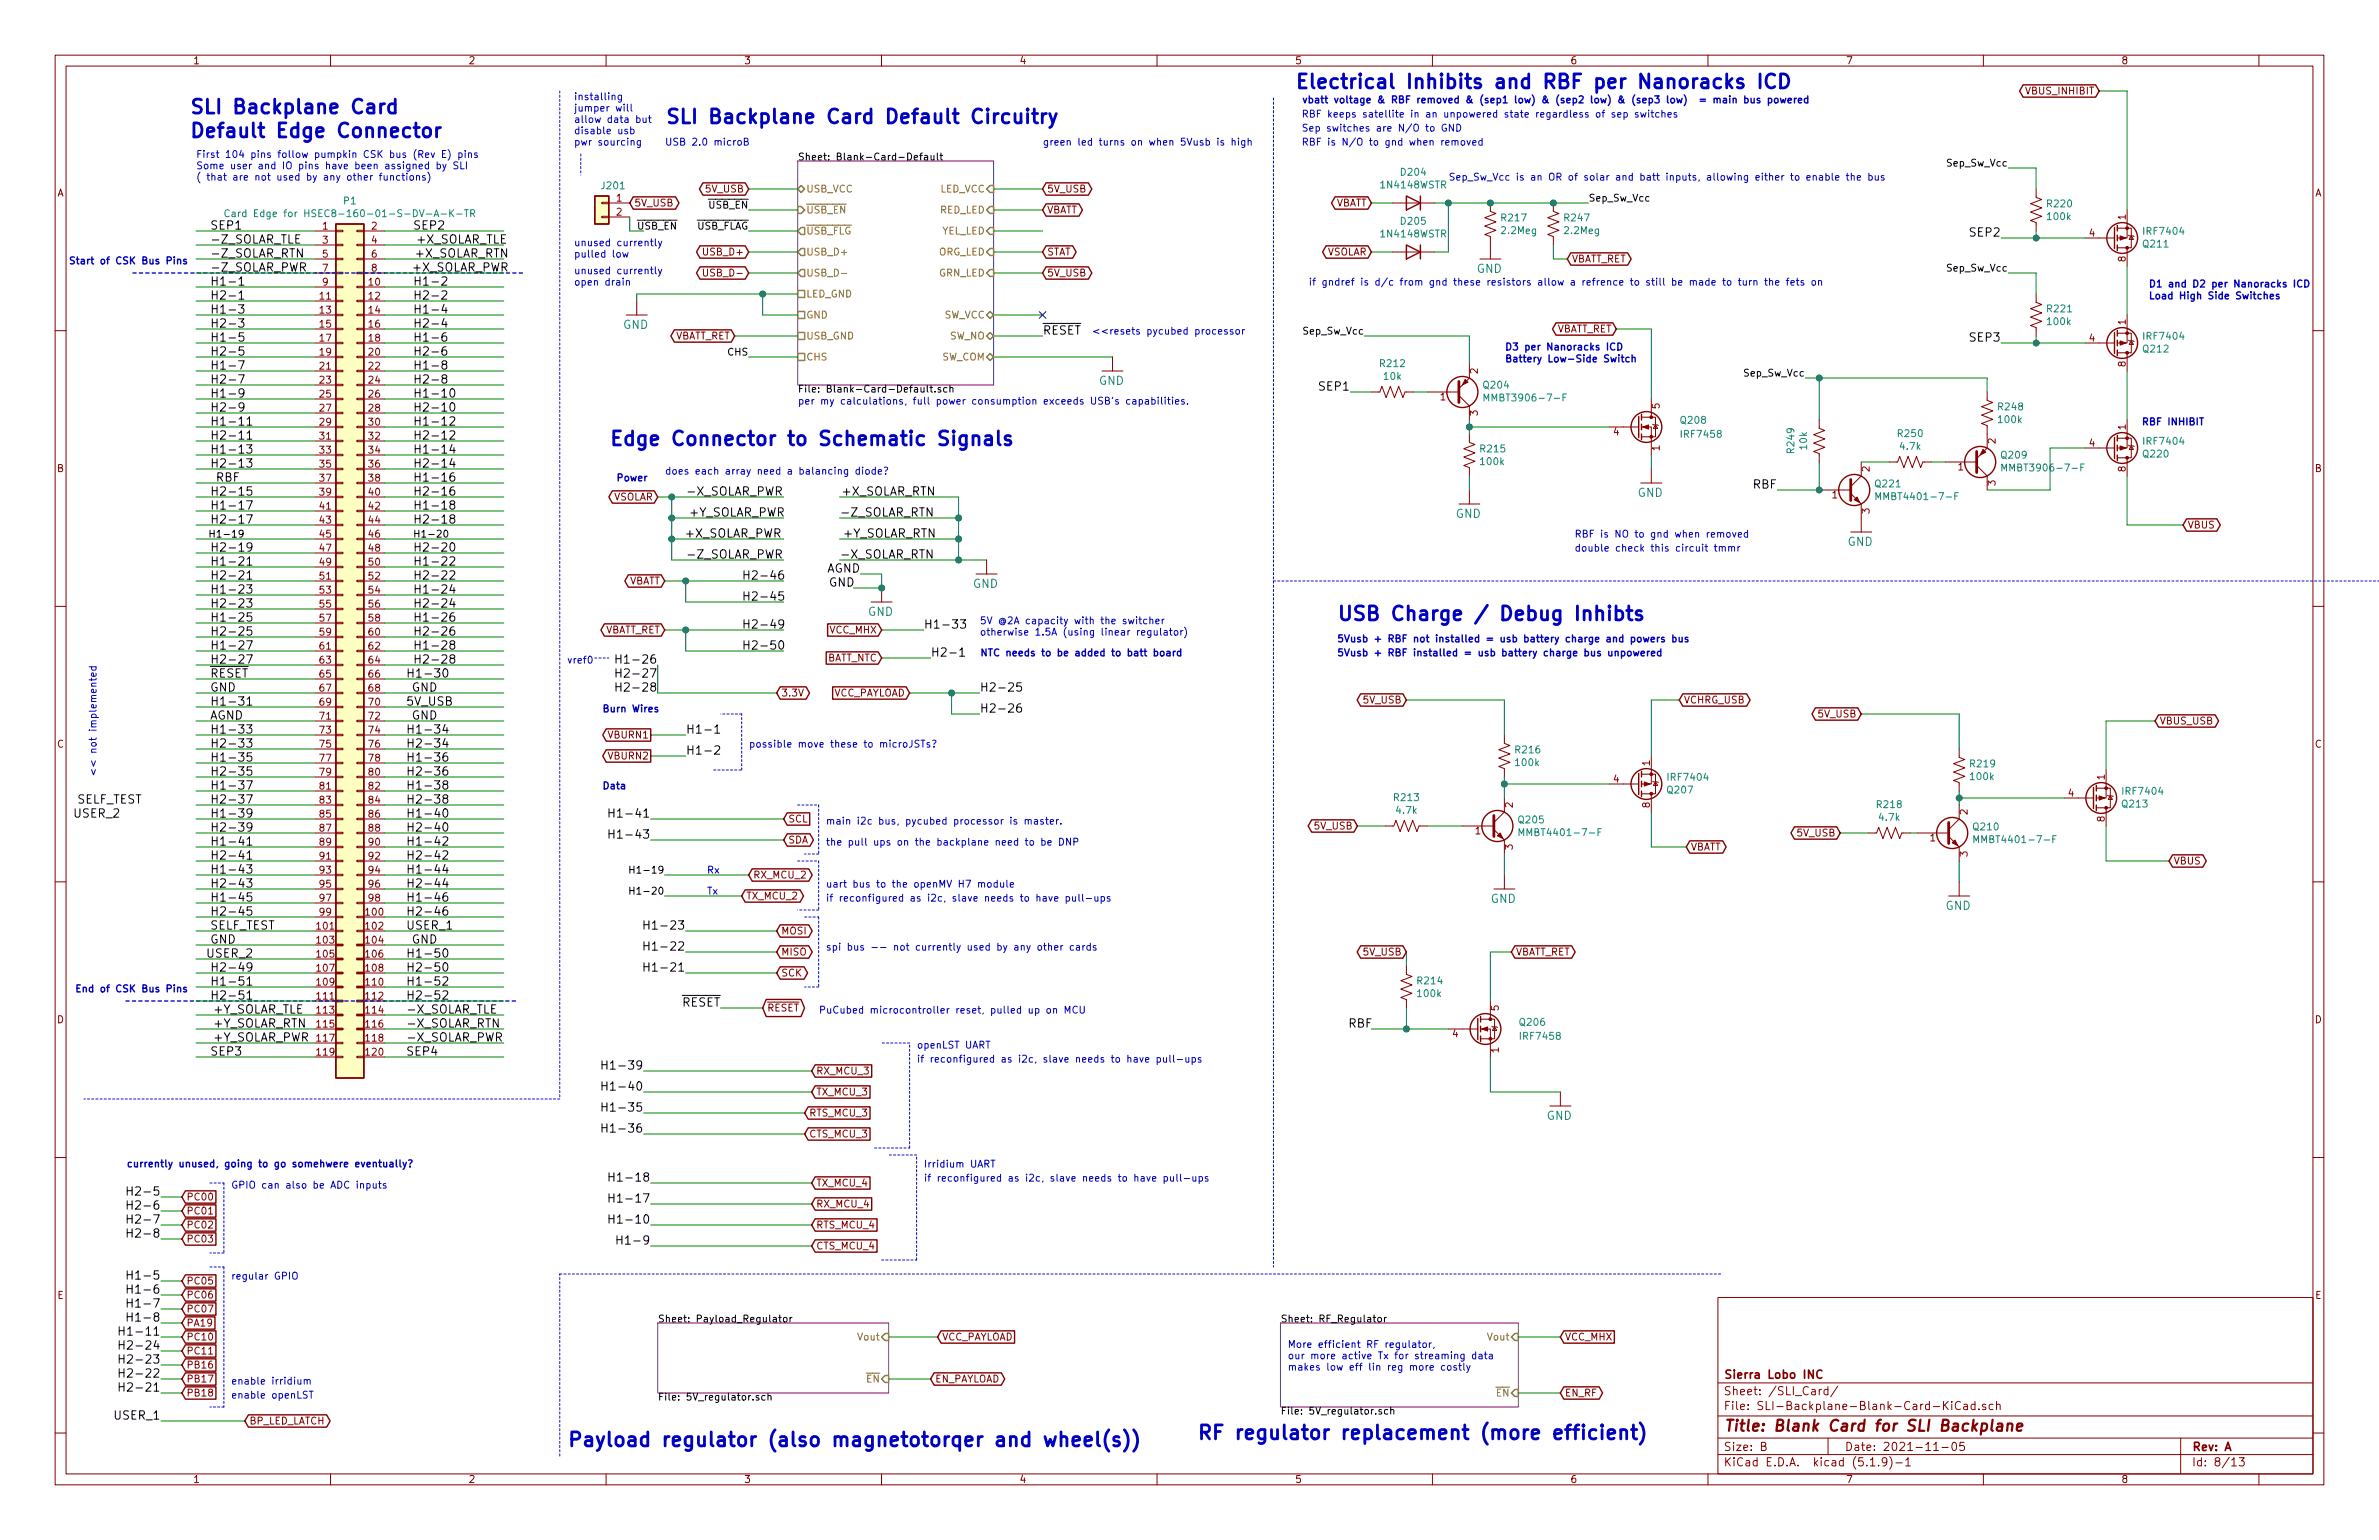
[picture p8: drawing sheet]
<svg xmlns="http://www.w3.org/2000/svg" width="432mm" height="279mm" viewBox="0 0 432 279" stroke-linecap="round" stroke-linejoin="round" font-family="sans-serif">
<defs><g id="words">
<g font-size="3.5" fill="#0000c2">
<text x="234.9" y="16.1">Electrical Inhibits and RBF per Nanoracks ICD</text>
<text x="34.3" y="20.7">SLI Backplane Card</text>
<text x="120.6" y="22.4">SLI Backplane Card Default Circuitry</text>
<text x="34.3" y="25">Default Edge Connector</text>
<text x="110.5" y="80.8">Edge Connector to Schematic Signals</text>
<text x="242.6" y="112.6">USB Charge / Debug Inhibts</text>
<text x="102.9" y="262.5">Payload regulator (also magnetotorqer and wheel(s))</text>
<text x="217.2" y="261.2">RF regulator replacement (more efficient)</text>
</g>
<text font-size="2.8" fill="#840000" x="312.8" y="259.7">Title: Blank Card for SLI Backplane</text>
<g font-size="2.1">
<text x="38.1" y="41.7">SEP1</text>
<text x="74.9" y="41.7">SEP2</text>
<text x="38.1" y="44.2">-Z_SOLAR_TLE</text>
<text x="38.1" y="46.7">-Z_SOLAR_RTN</text>
<text x="75.2" y="46.7">+X_SOLAR_RTN</text>
<text x="75.4" y="44.2">+X_SOLAR_TLE</text>
<text x="357.8" y="42.9">SEP2</text>
<text x="38.1" y="49.3">-Z_SOLAR_PWR</text>
<text x="38.1" y="51.8">H1-1</text>
<text x="74.7" y="49.3">+X_SOLAR_PWR</text>
<text x="74.9" y="51.8">H1-2</text>
<text x="38.1" y="54.4">H2-1</text>
<text x="38.1" y="56.9">H1-3</text>
<text x="38.1" y="59.4">H2-3</text>
<text x="74.9" y="54.4">H2-2</text>
<text x="74.9" y="59.4">H2-4</text>
<text x="74.9" y="56.9">H1-4</text>
<text x="38.1" y="62">H1-5</text>
<text x="38.1" y="64.5">H2-5</text>
<text x="74.9" y="62">H1-6</text>
<text x="74.9" y="64.5">H2-6</text>
<text x="189.2" y="60.7">RESET</text>
<text x="357.8" y="62">SEP3</text>
<text x="38.1" y="67.1">H1-7</text>
<text x="38.1" y="69.6">H2-7</text>
<text x="74.9" y="69.6">H2-8</text>
<text x="74.9" y="67.1">H1-8</text>
<text x="239.7" y="70.9">SEP1</text>
<text x="38.1" y="74.7">H2-9</text>
<text x="38.1" y="77.2">H1-11</text>
<text x="38.1" y="72.1">H1-9</text>
<text x="74.9" y="77.2">H1-12</text>
<text x="74.9" y="74.7">H2-10</text>
<text x="74.9" y="72.1">H1-10</text>
<text x="38.1" y="79.8">H2-11</text>
<text x="38.1" y="82.3">H1-13</text>
<text x="74.9" y="82.3">H1-14</text>
<text x="74.9" y="79.8">H2-12</text>
<text x="38.1" y="84.8">H2-13</text>
<text x="38.1" y="89.9">H2-15</text>
<text x="39.1" y="87.4">RBF</text>
<text x="74.9" y="89.9">H2-16</text>
<text x="74.9" y="87.4">H1-16</text>
<text x="74.9" y="84.8">H2-14</text>
<text x="124.5" y="89.9">-X_SOLAR_PWR</text>
<text x="152.7" y="89.9">+X_SOLAR_RTN</text>
<text x="318.2" y="88.6">RBF</text>
<text x="38.1" y="95">H2-17</text>
<text x="38.1" y="92.5">H1-17</text>
<text x="74.9" y="95">H2-18</text>
<text x="74.9" y="92.5">H1-18</text>
<text x="125" y="93.7">+Y_SOLAR_PWR</text>
<text x="152.4" y="93.7">-Z_SOLAR_RTN</text>
<text x="38.1" y="100.1">H2-19</text>
<text x="74.9" y="100.1">H2-20</text>
<text x="124.2" y="97.5">+X_SOLAR_PWR</text>
<text x="124.5" y="101.3">-Z_SOLAR_PWR</text>
<text x="152.4" y="101.3">-X_SOLAR_RTN</text>
<text x="152.9" y="97.5">+Y_SOLAR_RTN</text>
<text x="38.1" y="102.6">H1-21</text>
<text x="38.1" y="105.2">H2-21</text>
<text x="38.1" y="107.7">H1-23</text>
<text x="74.9" y="107.7">H1-24</text>
<text x="74.9" y="105.2">H2-22</text>
<text x="74.9" y="102.6">H1-22</text>
<text x="134.6" y="105.2">H2-46</text>
<text x="150" y="103.9">AGND</text>
<text x="150.5" y="106.4">GND</text>
<text x="38.1" y="112.8">H1-25</text>
<text x="38.1" y="110.2">H2-23</text>
<text x="74.9" y="110.2">H2-24</text>
<text x="74.9" y="112.8">H1-26</text>
<text x="134.6" y="109">H2-45</text>
<text x="38.1" y="115.3">H2-25</text>
<text x="38.1" y="117.9">H1-27</text>
<text x="74.9" y="115.3">H2-26</text>
<text x="74.9" y="117.9">H1-28</text>
<text x="134.6" y="114">H2-49</text>
<text x="134.6" y="117.9">H2-50</text>
<text x="167.6" y="114">H1-33</text>
<text x="168.9" y="119.1">H2-1</text>
<text x="38.1" y="122.9">RESET</text>
<text x="38.1" y="120.4">H2-27</text>
<text x="38.1" y="125.5">GND</text>
<text x="73.7" y="122.9">H1-30</text>
<text x="74.7" y="125.5">GND</text>
<text x="74.9" y="120.4">H2-28</text>
<text x="113.6" y="120.4">H1-26</text>
<text x="113.6" y="122.9">H2-27</text>
<text x="113.6" y="125.5">H2-28</text>
<text x="177.8" y="125.5">H2-25</text>
<text x="38.1" y="130.6">AGND</text>
<text x="38.1" y="128">H1-31</text>
<text x="73.7" y="128">5V_USB</text>
<text x="74.7" y="130.6">GND</text>
<text x="177.8" y="129.3">H2-26</text>
<text x="38.1" y="133.1">H1-33</text>
<text x="38.1" y="135.6">H2-33</text>
<text x="73.7" y="133.1">H1-34</text>
<text x="73.7" y="135.6">H2-34</text>
<text x="124.5" y="136.9">H1-2</text>
<text x="124.5" y="133.1">H1-1</text>
<text x="38.1" y="138.2">H1-35</text>
<text x="38.1" y="140.7">H2-35</text>
<text x="38.1" y="143.3">H1-37</text>
<text x="73.7" y="138.2">H1-36</text>
<text x="73.7" y="140.7">H2-36</text>
<text x="73.7" y="143.3">H1-38</text>
<text x="13.2" y="148.3">USER_2</text>
<text x="14" y="145.8">SELF_TEST</text>
<text x="38.1" y="145.8">H2-37</text>
<text x="38.1" y="148.3">H1-39</text>
<text x="73.7" y="148.3">H1-40</text>
<text x="73.7" y="145.8">H2-38</text>
<text x="112.3" y="148.3">H1-41</text>
<text x="38.1" y="150.9">H2-39</text>
<text x="38.1" y="153.4">H1-41</text>
<text x="38.1" y="156">H2-41</text>
<text x="73.7" y="153.4">H1-42</text>
<text x="73.7" y="156">H2-42</text>
<text x="73.7" y="150.9">H2-40</text>
<text x="112.3" y="152.1">H1-43</text>
<text x="38.1" y="158.5">H1-43</text>
<text x="38.1" y="161">H2-43</text>
<text x="73.7" y="161">H2-44</text>
<text x="73.7" y="158.5">H1-44</text>
<text x="38.1" y="166.1">H2-45</text>
<text x="38.1" y="163.6">H1-45</text>
<text x="73.7" y="163.6">H1-46</text>
<text x="73.7" y="166.1">H2-46</text>
<text x="37.3" y="173.7">USER_2</text>
<text x="38.1" y="171.2">GND</text>
<text x="38.1" y="168.7">SELF_TEST</text>
<text x="73.7" y="168.7">USER_1</text>
<text x="73.7" y="173.7">H1-50</text>
<text x="74.7" y="171.2">GND</text>
<text x="118.7" y="168.7">H1-23</text>
<text x="118.7" y="172.5">H1-22</text>
<text x="38.1" y="178.8">H1-51</text>
<text x="38.1" y="176.3">H2-49</text>
<text x="73.7" y="178.8">H1-52</text>
<text x="73.7" y="176.3">H2-50</text>
<text x="118.7" y="176.3">H1-21</text>
<text x="38.1" y="181.4">H2-51</text>
<text x="38.6" y="183.9">+Y_SOLAR_TLE</text>
<text x="73.7" y="183.9">-X_SOLAR_TLE</text>
<text x="73.7" y="181.4">H2-52</text>
<text x="123.7" y="182.6">RESET</text>
<text x="38.1" y="191.5">SEP3</text>
<text x="38.6" y="186.4">+Y_SOLAR_RTN</text>
<text x="38.6" y="189">+Y_SOLAR_PWR</text>
<text x="73.7" y="191.5">SEP4</text>
<text x="73.7" y="189">-X_SOLAR_PWR</text>
<text x="73.7" y="186.4">-X_SOLAR_RTN</text>
<text x="244.8" y="186.4">RBF</text>
<text x="111" y="197.9">H1-40</text>
<text x="111" y="194.1">H1-39</text>
<text x="111" y="201.7">H1-35</text>
<text x="111" y="205.5">H1-36</text>
<text x="112.3" y="214.4">H1-18</text>
<text x="24.6" y="216.9">H2-5</text>
<text x="24.6" y="219.5">H2-6</text>
<text x="24.6" y="222">H2-7</text>
<text x="112.3" y="218.2">H1-17</text>
<text x="112.3" y="222">H1-10</text>
<text x="24.6" y="224.5">H2-8</text>
<text x="113.5" y="225.8">H1-9</text>
<text x="24.6" y="232.2">H1-5</text>
<text x="24.6" y="237.2">H1-7</text>
<text x="24.6" y="234.7">H1-6</text>
<text x="24.6" y="239.8">H1-8</text>
<text x="23.4" y="244.9">H2-24</text>
<text x="23.4" y="242.3">H1-11</text>
<text x="23.4" y="249.9">H2-22</text>
<text x="23.4" y="247.4">H2-23</text>
<text x="21" y="257.6">USER_1</text>
<text x="23.4" y="252.5">H2-21</text>
</g>
<g font-size="2.1" fill="#008484">
<text x="268" y="49.5">GND</text>
<text x="113.1" y="59.7">GND</text>
<text x="199.4" y="69.8">GND</text>
<text x="264.2" y="94">GND</text>
<text x="297.2" y="90.1">GND</text>
<text x="335.3" y="99">GND</text>
<text x="176.6" y="106.7">GND</text>
<text x="157.5" y="111.7">GND</text>
<text x="270.6" y="163.8">GND</text>
<text x="353.1" y="165.1">GND</text>
<text x="280.7" y="203.2">GND</text>
</g>
<g font-size="2.1" fill="#840000">
<text x="312.8" y="250.1">Sierra Lobo INC</text>
<text x="312.8" y="255.8">File: SLI-Backplane-Blank-Card-KiCad.sch</text>
<text x="312.8" y="253.1">Sheet: /SLI_Card/</text>
<text x="312.8" y="263.2">Size: B</text>
<text x="334.8" y="263.2">Date: 2021-11-05</text>
<text x="397.8" y="263.2">Rev: A</text>
<text x="312.8" y="266">KiCad E.D.A. kicad (5.1.9)-1</text>
<text x="397.8" y="266">Id: 8/13</text>
</g>
<g font-size="1.8" fill="#840000">
<text x="35" y="11.6">1</text>
<text x="85" y="11.6">2</text>
<text x="135" y="11.6">3</text>
<text x="185" y="11.6">4</text>
<text x="235" y="11.6">5</text>
<text x="285" y="11.6">6</text>
<text x="335" y="11.6">7</text>
<text x="385" y="11.6">8</text>
<text x="367.9" y="17.1">VBUS_INHIBIT</text>
<text x="10.4" y="35.6">A</text>
<text x="128.2" y="34.9">5V_USB</text>
<text x="190" y="34.9">5V_USB</text>
<text x="420.2" y="35.6">A</text>
<text x="58.6" y="41.7">1</text>
<text x="67.5" y="41.7">2</text>
<text x="111.9" y="36.6">1</text>
<text x="111.9" y="39.1">2</text>
<text x="115.1" y="37.5">5V_USB</text>
<text x="190" y="38.7">VBATT</text>
<text x="242.2" y="37.5">VBATT</text>
<text x="385.8" y="39.9" transform="rotate(-90 385.8 39.9)">1</text>
<text x="58.6" y="44.2">3</text>
<text x="58.6" y="46.7">5</text>
<text x="67.5" y="44.2">4</text>
<text x="67.5" y="46.7">6</text>
<text x="128.1" y="46.4">USB_D+</text>
<text x="190" y="46.4">STAT</text>
<text x="240.8" y="46.4">VSOLAR</text>
<text x="285.3" y="47.6">VBATT_RET</text>
<text x="379.2" y="42.9">4</text>
<text x="385.8" y="47.5" transform="rotate(-90 385.8 47.5)">8</text>
<text x="58.6" y="49.3">7</text>
<text x="58.6" y="51.8">9</text>
<text x="67" y="51.8">10</text>
<text x="67.5" y="49.3">8</text>
<text x="128.5" y="50.2">USB_D-</text>
<text x="190" y="50.2">5V_USB</text>
<text x="58.1" y="54.4">11</text>
<text x="58.1" y="56.9">13</text>
<text x="58.1" y="59.4">15</text>
<text x="67" y="54.4">12</text>
<text x="67" y="56.9">14</text>
<text x="67" y="59.4">16</text>
<text x="385.8" y="58.9" transform="rotate(-90 385.8 58.9)">1</text>
<text x="58.1" y="62">17</text>
<text x="58.1" y="64.5">19</text>
<text x="67" y="62">18</text>
<text x="67" y="64.5">20</text>
<text x="122.1" y="61.6">VBATT_RET</text>
<text x="282.2" y="60.3">VBATT_RET</text>
<text x="379.2" y="62">4</text>
<text x="58.1" y="67.1">21</text>
<text x="58.1" y="69.6">23</text>
<text x="67" y="67.1">22</text>
<text x="67" y="69.6">24</text>
<text x="268.2" y="67.8" transform="rotate(-90 268.2 67.8)">2</text>
<text x="385.8" y="66.5" transform="rotate(-90 385.8 66.5)">8</text>
<text x="58.1" y="72.1">25</text>
<text x="58.1" y="74.7">27</text>
<text x="58.1" y="77.2">29</text>
<text x="67" y="72.1">26</text>
<text x="67" y="74.7">28</text>
<text x="67" y="77.2">30</text>
<text x="261.4" y="72.6">1</text>
<text x="268.2" y="75.4" transform="rotate(-90 268.2 75.4)">3</text>
<text x="301.2" y="74.1" transform="rotate(-90 301.2 74.1)">5</text>
<text x="385.8" y="78" transform="rotate(-90 385.8 78)">1</text>
<text x="58.1" y="79.8">31</text>
<text x="58.1" y="82.3">33</text>
<text x="67" y="79.8">32</text>
<text x="67" y="82.3">34</text>
<text x="292.9" y="79">4</text>
<text x="301.2" y="81.8" transform="rotate(-90 301.2 81.8)">1</text>
<text x="362.2" y="80.5" transform="rotate(-90 362.2 80.5)">2</text>
<text x="379.2" y="81">4</text>
<text x="10.4" y="85.6">B</text>
<text x="58.1" y="84.8">35</text>
<text x="58.1" y="87.4">37</text>
<text x="58.1" y="89.9">39</text>
<text x="67" y="84.8">36</text>
<text x="67" y="87.4">38</text>
<text x="67" y="89.9">40</text>
<text x="339.3" y="85.6" transform="rotate(-90 339.3 85.6)">2</text>
<text x="355.4" y="85.3">1</text>
<text x="362.2" y="88.1" transform="rotate(-90 362.2 88.1)">3</text>
<text x="385.8" y="85.6" transform="rotate(-90 385.8 85.6)">8</text>
<text x="420.2" y="85.6">B</text>
<text x="58.1" y="92.5">41</text>
<text x="58.1" y="95">43</text>
<text x="67" y="92.5">42</text>
<text x="67" y="95">44</text>
<text x="111.2" y="90.8">VSOLAR</text>
<text x="332.6" y="90.4">1</text>
<text x="339.3" y="93.2" transform="rotate(-90 339.3 93.2)">3</text>
<text x="397" y="95.9">VBUS</text>
<text x="58.1" y="97.5">45</text>
<text x="58.1" y="100.1">47</text>
<text x="67" y="97.5">46</text>
<text x="67" y="100.1">48</text>
<text x="58.1" y="102.6">49</text>
<text x="58.1" y="105.2">51</text>
<text x="58.1" y="107.7">53</text>
<text x="67" y="102.6">50</text>
<text x="67" y="105.2">52</text>
<text x="67" y="107.7">54</text>
<text x="114" y="106">VBATT</text>
<text x="58.1" y="110.2">55</text>
<text x="58.1" y="112.8">57</text>
<text x="67" y="110.2">56</text>
<text x="67" y="112.8">58</text>
<text x="58.1" y="115.3">59</text>
<text x="58.1" y="117.9">61</text>
<text x="67" y="115.3">60</text>
<text x="67" y="117.9">62</text>
<text x="109.4" y="114.9">VBATT_RET</text>
<text x="150.6" y="114.9">VCC_MHX</text>
<text x="58.1" y="120.4">63</text>
<text x="58.1" y="122.9">65</text>
<text x="58.1" y="125.5">67</text>
<text x="67" y="120.4">64</text>
<text x="67" y="122.9">66</text>
<text x="67" y="125.5">68</text>
<text x="149.9" y="120">BATT_NTC</text>
<text x="58.1" y="128">69</text>
<text x="58.1" y="130.6">71</text>
<text x="67" y="128">70</text>
<text x="67" y="130.6">72</text>
<text x="141.8" y="126.4">3.3V</text>
<text x="151" y="126.4">VCC_PAYLOAD</text>
<text x="247.6" y="127.6">5V_USB</text>
<text x="305.6" y="127.6">VCHRG_USB</text>
<text x="330.1" y="130.2">5V_USB</text>
<text x="391.9" y="131.4">VBUS_USB</text>
<text x="10.4" y="135.6">C</text>
<text x="58.1" y="133.1">73</text>
<text x="58.1" y="135.6">75</text>
<text x="67" y="133.1">74</text>
<text x="67" y="135.6">76</text>
<text x="110.6" y="134">VBURN1</text>
<text x="110.6" y="137.8">VBURN2</text>
<text x="420.2" y="135.6">C</text>
<text x="58.1" y="138.2">77</text>
<text x="58.1" y="140.7">79</text>
<text x="58.1" y="143.3">81</text>
<text x="67" y="138.2">78</text>
<text x="67" y="140.7">80</text>
<text x="67" y="143.3">82</text>
<text x="292.9" y="142">4</text>
<text x="299.5" y="138.9" transform="rotate(-90 299.5 138.9)">1</text>
<text x="382" y="141.5" transform="rotate(-90 382 141.5)">1</text>
<text x="58.1" y="145.8">83</text>
<text x="58.1" y="148.3">85</text>
<text x="67" y="145.8">84</text>
<text x="67" y="148.3">86</text>
<text x="143" y="149.2">SCL</text>
<text x="274.6" y="146.5" transform="rotate(-90 274.6 146.5)">2</text>
<text x="299.5" y="146.5" transform="rotate(-90 299.5 146.5)">8</text>
<text x="357.1" y="147.8" transform="rotate(-90 357.1 147.8)">2</text>
<text x="375.4" y="144.5">4</text>
<text x="382" y="149.1" transform="rotate(-90 382 149.1)">8</text>
<text x="58.1" y="150.9">87</text>
<text x="58.1" y="153.4">89</text>
<text x="58.1" y="156">91</text>
<text x="67" y="150.9">88</text>
<text x="67" y="153.4">90</text>
<text x="67" y="156">92</text>
<text x="143" y="153">SDA</text>
<text x="238.7" y="150.5">5V_USB</text>
<text x="267.8" y="151.4">1</text>
<text x="274.6" y="154.2" transform="rotate(-90 274.6 154.2)">3</text>
<text x="306.9" y="154.3">VBATT</text>
<text x="326.3" y="151.8">5V_USB</text>
<text x="350.3" y="152.7">1</text>
<text x="357.1" y="155.4" transform="rotate(-90 357.1 155.4)">3</text>
<text x="58.1" y="158.5">93</text>
<text x="58.1" y="161">95</text>
<text x="67" y="158.5">94</text>
<text x="67" y="161">96</text>
<text x="136.7" y="159.4">RX_MCU_2</text>
<text x="394.5" y="156.8">VBUS</text>
<text x="58.1" y="163.6">97</text>
<text x="58.1" y="166.1">99</text>
<text x="66.5" y="166.1">100</text>
<text x="67" y="163.6">98</text>
<text x="135.4" y="163.2">TX_MCU_2</text>
<text x="57.6" y="168.7">101</text>
<text x="57.6" y="171.2">103</text>
<text x="57.6" y="173.7">105</text>
<text x="66.5" y="168.7">102</text>
<text x="66.5" y="171.2">104</text>
<text x="66.5" y="173.7">106</text>
<text x="141.8" y="173.4">MISO</text>
<text x="141.8" y="169.5">MOSI</text>
<text x="247.6" y="173.4">5V_USB</text>
<text x="275.1" y="173.4">VBATT_RET</text>
<text x="57.6" y="176.3">107</text>
<text x="57.6" y="178.8">109</text>
<text x="66.5" y="176.3">108</text>
<text x="66.5" y="178.8">110</text>
<text x="141.8" y="177.2">SCK</text>
<text x="10.4" y="185.6">D</text>
<text x="57.6" y="181.4">111</text>
<text x="57.6" y="183.9">113</text>
<text x="66.5" y="181.4">112</text>
<text x="66.5" y="183.9">114</text>
<text x="139.2" y="183.5">RESET</text>
<text x="272" y="183.4" transform="rotate(-90 272 183.4)">5</text>
<text x="420.2" y="185.6">D</text>
<text x="57.6" y="186.4">115</text>
<text x="57.6" y="189">117</text>
<text x="57.6" y="191.5">119</text>
<text x="66.5" y="186.4">116</text>
<text x="66.5" y="189">118</text>
<text x="66.5" y="191.5">120</text>
<text x="263.7" y="188.2">4</text>
<text x="272" y="191" transform="rotate(-90 272 191)">1</text>
<text x="148.1" y="194.9">RX_MCU_3</text>
<text x="146.8" y="202.6">RTS_MCU_3</text>
<text x="148.1" y="198.8">TX_MCU_3</text>
<text x="146.8" y="206.4">CTS_MCU_3</text>
<text x="148.1" y="215.3">TX_MCU_4</text>
<text x="33.8" y="220.3">PC01</text>
<text x="33.8" y="217.8">PC00</text>
<text x="148.1" y="219.1">RX_MCU_4</text>
<text x="33.8" y="225.4">PC03</text>
<text x="33.8" y="222.9">PC02</text>
<text x="148.1" y="226.7">CTS_MCU_4</text>
<text x="148.1" y="222.9">RTS_MCU_4</text>
<text x="33.8" y="233">PC05</text>
<text x="10.4" y="235.6">E</text>
<text x="33.8" y="238.1">PC07</text>
<text x="33.8" y="235.6">PC06</text>
<text x="420.2" y="235.6">E</text>
<text x="33.8" y="240.7">PA19</text>
<text x="33.8" y="245.7">PC11</text>
<text x="33.8" y="243.2">PC10</text>
<text x="171" y="243.2">VCC_PAYLOAD</text>
<text x="284" y="243.2">VCC_MHX</text>
<text x="33.8" y="248.3">PB16</text>
<text x="33.8" y="250.8">PB17</text>
<text x="169.7" y="250.8">EN_PAYLOAD</text>
<text x="33.8" y="253.4">PB18</text>
<text x="284" y="253.4">EN_RF</text>
<text x="45.2" y="258.4">BP_LED_LATCH</text>
<text x="35" y="269">1</text>
<text x="85" y="269">2</text>
<text x="135" y="269">3</text>
<text x="185" y="269">4</text>
<text x="235" y="269">5</text>
<text x="285" y="269">6</text>
<text x="335" y="269">7</text>
<text x="385" y="269">8</text>
</g>
<g font-size="1.8" fill="#0000c2">
<text x="104.1" y="18.2">installing</text>
<text x="104.1" y="20.2">jumper will</text>
<text x="104.1" y="22.3">allow data but</text>
<text x="236.2" y="21.3">RBF keeps satellite in an unpowered state regardless of sep switches</text>
<text x="236.2" y="23.9">Sep switches are N/O to GND</text>
<text x="236.2" y="18.7">vbatt voltage &amp; RBF removed &amp; (sep1 low) &amp; (sep2 low) &amp; (sep3 low) = main bus powered</text>
<text x="35.6" y="28.7">First 104 pins follow pumpkin CSK bus (Rev E) pins</text>
<text x="104.1" y="24.4">disable usb</text>
<text x="104.1" y="26.4">pwr sourcing</text>
<text x="120.6" y="26.4">USB 2.0 microB</text>
<text x="189.2" y="26.4">green led turns on when 5Vusb is high</text>
<text x="236.2" y="26.4">RBF is N/O to gnd when removed</text>
<text x="35.6" y="30.7">Some user and IO pins have been assigned by SLI</text>
<text x="35.6" y="32.8">( that are not used by any other functions)</text>
<text x="262.9" y="32.8">Sep_Sw_Vcc is an OR of solar and batt inputs, allowing either to enable the bus</text>
<text x="15.8" y="48">Start of CSK Bus Pins</text>
<text x="104.1" y="44.7">unused currently</text>
<text x="104.1" y="46.7">pulled low</text>
<text x="104.1" y="49.8">unused currently</text>
<text x="104.1" y="51.8">open drain</text>
<text x="237.5" y="51.8">if gndref is d/c from gnd these resistors allow a refrence to still be made to turn the fets on</text>
<text x="389.9" y="52.1">D1 and D2 per Nanoracks ICD</text>
<text x="389.9" y="54.3">Load High Side Switches</text>
<text x="198.1" y="60.7">&lt;&lt;resets pycubed processor</text>
<text x="273" y="63.6">D3 per Nanoracks ICD</text>
<text x="273" y="65.7">Battery Low-Side Switch</text>
<text x="144.8" y="73.4">per my calculations, full power consumption exceeds USB's capabilities.</text>
<text x="388.6" y="77.2">RBF INHIBIT</text>
<text x="111.8" y="87.3">Power</text>
<text x="120.6" y="86.1">does each array need a balancing diode?</text>
<text x="285.8" y="100.1">double check this circuit tmmr</text>
<text x="285.8" y="97.5">RBF is NO to gnd when removed</text>
<text x="177.8" y="113.3">5V @2A capacity with the switcher</text>
<text x="177.8" y="119.1">NTC needs to be added to batt board</text>
<text x="177.8" y="115.3">otherwise 1.5A (using linear regulator)</text>
<text x="242.6" y="119.1">5Vusb + RBF installed = usb battery charge bus unpowered</text>
<text x="242.6" y="116.5">5Vusb + RBF not installed = usb battery charge and powers bus</text>
<text x="102.9" y="120.4">vref0</text>
<text x="109.2" y="129.2">Burn Wires</text>
<text x="135.9" y="135.6">possible move these to microJSTs?</text>
<text x="17.5" y="141" transform="rotate(-90 17.5 141)">&lt;&lt; not implemented</text>
<text x="109.2" y="143.2">Data</text>
<text x="149.9" y="149.6">main i2c bus, pycubed processor is master.</text>
<text x="149.9" y="153.4">the pull ups on the backplane need to be DNP</text>
<text x="128.3" y="158.5">Rx</text>
<text x="149.9" y="161">uart bus to the openMV H7 module</text>
<text x="128.3" y="162.3">Tx</text>
<text x="149.9" y="163.6">if reconfigured as i2c, slave needs to have pull-ups</text>
<text x="149.9" y="172.5">spi bus -- not currently used by any other cards</text>
<text x="16.5" y="180">End of CSK Bus Pins</text>
<text x="148.6" y="183.9">PuCubed microcontroller reset, pulled up on MCU</text>
<text x="166.4" y="190.2">openLST UART</text>
<text x="166.4" y="192.8">if reconfigured as i2c, slave needs to have pull-ups</text>
<text x="22.9" y="211.8">currently unused, going to go somehwere eventually?</text>
<text x="41.9" y="215.6">GPIO can also be ADC inputs</text>
<text x="167.6" y="214.4">if reconfigured as i2c, slave needs to have pull-ups</text>
<text x="167.6" y="211.8">Irridium UART</text>
<text x="41.9" y="232.2">regular GPIO</text>
<text x="233.7" y="244.6">More efficient RF regulator,</text>
<text x="41.9" y="251.2">enable irridium</text>
<text x="233.7" y="246.6">our more active Tx for streaming data</text>
<text x="233.7" y="248.7">makes low eff lin reg more costly</text>
<text x="41.9" y="253.7">enable openLST</text>
</g>
<g font-size="1.8">
<text x="144.8" y="29.1">Sheet: Blank-Card-Default</text>
<text x="353.6" y="30.2">Sep_Sw_Vcc</text>
<text x="115.6" y="41.7">USB_EN</text>
<text x="126.4" y="41.7">USB_FLAG</text>
<text x="128.7" y="37.8">USB_EN</text>
<text x="288.3" y="36.6">Sep_Sw_Vcc</text>
<text x="353.6" y="49.3">Sep_Sw_Vcc</text>
<text x="132.2" y="64.5">CHS</text>
<text x="236.7" y="60.7">Sep_Sw_Vcc</text>
<text x="144.8" y="71.2">File: Blank-Card-Default.sch</text>
<text x="316.7" y="68.3">Sep_Sw_Vcc</text>
<text x="39.6" y="97.5">H1-19</text>
<text x="74.9" y="97.5">H1-20</text>
<text x="115.8" y="158.5">H1-19</text>
<text x="115.8" y="162.3">H1-20</text>
<text x="119.4" y="239.9">Sheet: Payload_Regulator</text>
<text x="232.4" y="239.9">Sheet: RF_Regulator</text>
<text x="119.4" y="254.1">File: 5V_regulator.sch</text>
<text x="232.4" y="256.6">File: 5V_regulator.sch</text>
</g>
<g font-size="1.8" fill="#008484">
<text x="109.3" y="34.3">J201</text>
<text x="250.8" y="34.2">1N4148WSTR</text>
<text x="254.4" y="31.9">D204</text>
<text x="45.7" y="39.4">Card Edge for HSEC8-160-01-S-DV-A-K-TR</text>
<text x="62.4" y="37.1">P1</text>
<text x="254.4" y="40.8">D205</text>
<text x="272.6" y="40.2">R217</text>
<text x="284.1" y="40.2">R247</text>
<text x="371.7" y="37.6">R220</text>
<text x="371.7" y="39.9">100k</text>
<text x="250.8" y="43.1">1N4148WSTR</text>
<text x="272.7" y="42.5">2.2Meg</text>
<text x="284.1" y="42.5">2.2Meg</text>
<text x="389.1" y="44.9">Q211</text>
<text x="389.3" y="42.6">IRF7404</text>
<text x="371.7" y="56.7">R221</text>
<text x="371.7" y="59">100k</text>
<text x="389.1" y="64">Q212</text>
<text x="389.3" y="61.6">IRF7404</text>
<text x="250.6" y="66.6">R212</text>
<text x="251.3" y="68.9">10k</text>
<text x="269.4" y="70.5">Q204</text>
<text x="270.6" y="72.8">MMBT3906-7-F</text>
<text x="305.2" y="76.9">Q208</text>
<text x="362.8" y="74.4">R248</text>
<text x="362.8" y="76.8">100k</text>
<text x="268.8" y="82.1">R215</text>
<text x="305.4" y="79.4">IRF7458</text>
<text x="325.7" y="82.1" transform="rotate(-90 325.7 82.1)">R249</text>
<text x="328" y="81.5" transform="rotate(-90 328 81.5)">10k</text>
<text x="344.6" y="79.3">R250</text>
<text x="345" y="81.6">4.7k</text>
<text x="363.4" y="83.2">Q209</text>
<text x="389.1" y="83">Q220</text>
<text x="389.3" y="80.7">IRF7404</text>
<text x="268.9" y="84.4">100k</text>
<text x="340.5" y="88.4">Q221</text>
<text x="364.5" y="85.5">MMBT3906-7-F</text>
<text x="341.7" y="90.7">MMBT4401-7-F</text>
<text x="275.2" y="136.7">R216</text>
<text x="275.2" y="139">100k</text>
<text x="302.8" y="144">Q207</text>
<text x="303" y="141.7">IRF7404</text>
<text x="357.7" y="139.2">R219</text>
<text x="357.8" y="141.5">100k</text>
<text x="253.2" y="145.3">R213</text>
<text x="253.5" y="147.7">4.7k</text>
<text x="275.7" y="149.4">Q205</text>
<text x="340.8" y="146.6">R218</text>
<text x="341.2" y="148.9">4.7k</text>
<text x="385.3" y="146.5">Q213</text>
<text x="385.5" y="144.2">IRF7404</text>
<text x="276.9" y="151.7">MMBT4401-7-F</text>
<text x="358.3" y="150.6">Q210</text>
<text x="359.5" y="153">MMBT4401-7-F</text>
<text x="257.4" y="178.6">R214</text>
<text x="257.4" y="180.9">100k</text>
<text x="276" y="186.1">Q206</text>
<text x="276.2" y="188.6">IRF7458</text>
</g>
<g font-size="1.8" fill="#848400">
<text x="146.3" y="34.9">USB_VCC</text>
<text x="170.6" y="34.9">LED_VCC</text>
<text x="146.3" y="38.7">USB_EN</text>
<text x="170.6" y="38.7">RED_LED</text>
<text x="146.3" y="42.5">USB_FLG</text>
<text x="146.3" y="46.4">USB_D+</text>
<text x="170.3" y="46.4">ORG_LED</text>
<text x="170.9" y="42.5">YEL_LED</text>
<text x="146.3" y="50.2">USB_D-</text>
<text x="146.3" y="54">LED_GND</text>
<text x="170.4" y="50.2">GRN_LED</text>
<text x="146.3" y="57.8">GND</text>
<text x="171.2" y="57.8">SW_VCC</text>
<text x="146.3" y="61.6">USB_GND</text>
<text x="146.3" y="65.4">CHS</text>
<text x="170.9" y="65.4">SW_COM</text>
<text x="172.3" y="61.6">SW_NO</text>
<text x="155.8" y="243.2">Vout</text>
<text x="270.1" y="243.2">Vout</text>
<text x="157.3" y="250.8">EN</text>
<text x="271.6" y="253.4">EN</text>
</g>
</g></defs>
<g fill="none" stroke="#840000" stroke-width=".18">
<path d="M10 10h411.8v259.4h-411.8zM12 12h407.8v255.4h-407.8zM60 10v2M110 10v2M160 10v2M210 10v2M260 10v2M310 10v2M360 10v2M410 10v2M109.2 39.2h1.3v.3h-1.3zM109.2 36.7h1.3v.3h-1.3z"/>
<path d="M110.5 36.8h3.8M110.5 39.4h3.8M252.7 36.8h7.6M270.5 36.8v1.6l1 .3-2 .8 2 .8-2 .7 2 .8-2 .7 1 .4v4.1M281.9 36.8v1.6l1.1 .3-2.1 .8 2.1 .8-2.1 .7 2.1 .8-2.1 .7 1 .4v1.6M369.6 34.3v1.5l1 .4-2 .8 2 .7-2 .8 2 .7-2 .8 1 .4v1.5M386.1 38.1v5.1h-1.8M10 60h2M57.1 41.9h3.9M57.1 52.1h3.9M57.1 54.6h3.9M57.1 57.2h3.9"/>
<path d="M57.1 59.7h3.9M57.1 44.5h3.9M57.1 47h3.9M57.1 49.5h3.9M61 59.6h1.2v.2h-1.2zM61 57h1.2v.3h-1.2zM61 54.5h1.2v.2h-1.2zM61 51.9h1.2v.3h-1.2zM61 49.4h1.2v.3h-1.2zM61 46.9h1.2v.2h-1.2zM61 44.3h1.2v.3h-1.2zM61 41.8h1.2v.2h-1.2z"/>
<path d="M64.8 59.6h1.2v.2h-1.2zM64.8 57h1.2v.3h-1.2zM64.8 54.5h1.2v.2h-1.2zM64.8 51.9h1.2v.3h-1.2zM64.8 49.4h1.2v.3h-1.2zM64.8 46.9h1.2v.2h-1.2zM64.8 44.3h1.2v.3h-1.2zM64.8 41.8h1.2v.2h-1.2zM66 41.9h3.8M66 52.1h3.8M66 54.6h3.8M66 57.2h3.8"/>
<path d="M66 59.7h3.8M66 44.5h3.8M66 47h3.8M66 49.5h3.8M113.7 57.2h3.8M115.6 54.6v2.6M127.7 48.8v1.1l.2 .2 .4-.1 .1-.1v-1.1M252.7 45.7h7.6M268.6 47h3.8M369.6 53.3v1.6l1 .3-2 .8 2 .8-2 .7 2 .8-2 .8 1 .3v1.6M378.5 43.2h5.3M384.3 41.4h2.5v3.6h-2.5"/>
<path d="M386.1 57.2v5h-1.8M386.1 45v3.3M386.3 42.7l.2 .1h.7l.1 .1M386.8 42.8l.4 .6h-.7zM419.8 60h2M57.1 77.5h3.9M57.1 62.2h3.9M57.1 64.8h3.9M57.1 67.3h3.9M57.1 69.9h3.9M57.1 72.4h3.9M57.1 74.9h3.9"/>
<path d="M61 79.9h1.2v.2h-1.2zM61 77.3h1.2v.3h-1.2zM61 74.8h1.2v.3h-1.2zM61 72.3h1.2v.2h-1.2zM61 69.7h1.2v.3h-1.2zM61 67.2h1.2v.2h-1.2zM61 64.6h1.2v.3h-1.2zM61 62.1h1.2v.3h-1.2zM64.8 79.9h1.2v.2h-1.2zM64.8 77.3h1.2v.3h-1.2zM64.8 74.8h1.2v.3h-1.2zM64.8 72.3h1.2v.2h-1.2z"/>
<path d="M64.8 69.7h1.2v.3h-1.2zM64.8 67.2h1.2v.2h-1.2zM64.8 64.6h1.2v.3h-1.2zM64.8 62.1h1.2v.3h-1.2zM66 77.5h3.8M66 62.2h3.8M66 64.8h3.8M66 67.3h3.8M66 69.9h3.8M66 72.4h3.8M66 74.9h3.8M200 67.3h3.8"/>
<path d="M201.9 64.8v2.5M248.9 71.1h1.5l.4-1 .8 2 .7-2 .8 2 .8-2 .7 2 .4-1h1.5M259.1 71.1h5.7M264.8 71.8l1.9 1.9v2.5M266.7 78.7v1.6l1 .3-2 .8 2 .8-2 .7 2 .8-2 .8 1 .3v1.6M266.7 66v2.6l-1.9 1.9M292.1 77.5h5.3M297.9 77.5h1.8v5.1M297.9 75.7h2.6v3.5h-2.6M299.7 72.4v3.3M300 77l.1 .1h.8l.1 .1M300.5 77.1l.4 .6h-.8z"/>
<path d="M330.2 76.2v1.5l1 .4-2 .8 2 .7-2 .8 2 .8-2 .7 1 .4v1.5M360.7 71.1v1.5l1 .4-2 .8 2 .7-2 .8 2 .8-2 .7 1 .4v4.1l-1.9 1.9M378.5 62.2h5.3M384.3 79.5h2.5v3.6h-2.5M384.3 60.5h2.5v3.5h-2.5M386.1 76.2v5.1h-1.8M386.1 64v3.3M386.3 61.7l.2 .1h.7l.1 .2M386.8 61.8l.4 .7h-.7zM57.1 87.6h3.9M57.1 80h3.9M57.1 82.6h3.9"/>
<path d="M57.1 85.1h3.9M57.1 90.2h3.9M57.1 92.7h3.9M57.1 95.3h3.9M57.1 97.8h3.9M61 97.7h1.2v.2h-1.2zM61 95.1h1.2v.3h-1.2zM61 92.6h1.2v.2h-1.2zM61 90h1.2v.3h-1.2zM61 87.5h1.2v.3h-1.2zM61 85h1.2v.2h-1.2zM61 82.4h1.2v.3h-1.2z"/>
<path d="M64.8 97.7h1.2v.2h-1.2zM64.8 95.1h1.2v.3h-1.2zM64.8 92.6h1.2v.2h-1.2zM64.8 90h1.2v.3h-1.2zM64.8 87.5h1.2v.3h-1.2zM64.8 85h1.2v.2h-1.2zM64.8 82.4h1.2v.3h-1.2zM66 87.6h3.8M66 80h3.8M66 82.6h3.8M66 85.1h3.8M66 90.2h3.8"/>
<path d="M66 92.7h3.8M66 95.3h3.8M66 97.8h3.8M264.8 91.4h3.8M266.7 88.9v2.5M297.8 87.6h3.8M299.7 85.1v2.5M330.2 88.9h5.7M335.9 89.5l1.9 1.9v5.1M335.9 96.5h3.8M337.8 83.8v2.6l-1.9 1.9M342.9 83.8h1.5l.4-1 .8 2 .7-2 .8 2 .8-2 .7 2 .4-1h1.5"/>
<path d="M353.1 83.8h5.7M358.8 84.5l1.9 1.9v2.5M378.5 81.3h5.3M386.1 83.1v3.3M386.3 80.8l.2 .1h.7l.1 .1M386.8 80.9l.4 .6h-.7zM10 110h2M57.1 100.3h3.9M57.1 102.9h3.9M57.1 105.4h3.9M57.1 108h3.9M57.1 110.5h3.9"/>
<path d="M57.1 113h3.9M57.1 115.6h3.9M57.1 118.1h3.9M61 118h1.2v.2h-1.2zM61 115.4h1.2v.3h-1.2zM61 112.9h1.2v.3h-1.2zM61 110.4h1.2v.2h-1.2zM61 107.8h1.2v.3h-1.2zM61 105.3h1.2v.2h-1.2zM61 102.7h1.2v.3h-1.2zM61 100.2h1.2v.3h-1.2zM64.8 118h1.2v.2h-1.2z"/>
<path d="M64.8 115.4h1.2v.3h-1.2zM64.8 112.9h1.2v.3h-1.2zM64.8 110.4h1.2v.2h-1.2zM64.8 107.8h1.2v.3h-1.2zM64.8 105.3h1.2v.2h-1.2zM64.8 102.7h1.2v.3h-1.2zM64.8 100.2h1.2v.3h-1.2zM66 100.3h3.8M66 102.9h3.8M66 105.4h3.8M66 108h3.8M66 110.5h3.8"/>
<path d="M66 113h3.8M66 115.6h3.8M66 118.1h3.8M158.1 109.2h3.8M160 106.7v2.5M177.2 104.1h3.8M179.1 101.6v2.5M419.8 110h2M57.1 120.7h3.9M57.1 123.2h3.9M57.1 125.7h3.9M57.1 128.3h3.9"/>
<path d="M57.1 130.8h3.9M57.1 133.4h3.9M57.1 135.9h3.9M57.1 138.4h3.9M61 138.3h1.2v.3h-1.2zM61 135.8h1.2v.2h-1.2zM61 133.2h1.2v.3h-1.2zM61 130.7h1.2v.2h-1.2zM61 128.1h1.2v.3h-1.2zM61 125.6h1.2v.3h-1.2zM61 123.1h1.2v.2h-1.2zM61 120.5h1.2v.3h-1.2z"/>
<path d="M64.8 138.3h1.2v.3h-1.2zM64.8 135.8h1.2v.2h-1.2zM64.8 133.2h1.2v.3h-1.2zM64.8 130.7h1.2v.2h-1.2zM64.8 128.1h1.2v.3h-1.2zM64.8 125.6h1.2v.3h-1.2zM64.8 123.1h1.2v.2h-1.2zM64.8 120.5h1.2v.3h-1.2zM66 120.7h3.8M66 123.2h3.8M66 125.7h3.8M66 128.3h3.8"/>
<path d="M66 130.8h3.8M66 133.4h3.8M66 135.9h3.8M66 138.4h3.8M273 133.4v1.5l1.1 .4-2.1 .7 2.1 .8-2.1 .7 2.1 .8-2.1 .8 1 .3v1.6M299.7 137.2v5h-1.8M355.6 135.9v1.5l1 .4-2 .8 2 .7-2 .8 2 .7-2 .8 1 .4v1.5M382.3 139.7v5.1h-1.8M10 160h2M57.1 141h3.9M57.1 143.5h3.9M57.1 146.1h3.9"/>
<path d="M57.1 148.6h3.9M57.1 151.1h3.9M57.1 153.7h3.9M57.1 156.2h3.9M57.1 158.8h3.9M61 158.6h1.2v.3h-1.2zM61 156.1h1.2v.2h-1.2zM61 153.5h1.2v.3h-1.2zM61 151h1.2v.3h-1.2zM61 148.5h1.2v.2h-1.2zM61 145.9h1.2v.3h-1.2zM61 143.4h1.2v.2h-1.2z"/>
<path d="M61 140.8h1.2v.3h-1.2zM64.8 158.6h1.2v.3h-1.2zM64.8 156.1h1.2v.2h-1.2zM64.8 153.5h1.2v.3h-1.2zM64.8 151h1.2v.3h-1.2zM64.8 148.5h1.2v.2h-1.2zM64.8 145.9h1.2v.3h-1.2zM64.8 143.4h1.2v.2h-1.2zM64.8 140.8h1.2v.3h-1.2zM66 141h3.8M66 143.5h3.8M66 146.1h3.8"/>
<path d="M66 148.6h3.8M66 151.1h3.8M66 153.7h3.8M66 156.2h3.8M66 158.8h3.8M251.5 149.9h1.5l.4-1.1 .7 2.1 .8-2.1 .8 2.1 .7-2.1 .8 2.1 .4-1h1.5M265.4 149.9h5.7M271.1 150.5l1.9 1.9v2.5M273 144.8v2.5l-1.9 1.9M273 158.8v2.5M292.1 142.2h5.3M297.9 140.5h2.6v3.5h-2.6"/>
<path d="M299.7 144v3.3M300 141.7l.1 .2h.8l.1 .1M300.5 141.9l.4 .6h-.8zM339.1 151.1h1.5l.4-1 .8 2 .7-2 .8 2 .7-2 .8 2 .4-1h1.5M348 151.1h5.7M353.7 151.8l1.9 1.9v2.5M355.6 146.1v2.5l-1.9 1.9M374.6 144.8h5.4M380.5 143h2.5v3.6h-2.5M382.3 146.6v3.3M382.5 144.3l.2 .1h.7l.1 .1M383 144.4l.4 .6h-.7z"/>
<path d="M419.8 160h2M57.1 166.4h3.9M57.1 168.9h3.9M57.1 171.5h3.9M57.1 174h3.9M57.1 176.5h3.9M57.1 179.1h3.9M57.1 161.3h3.9M57.1 163.8h3.9M61 178.9h1.2v.3h-1.2zM61 176.4h1.2v.3h-1.2zM61 173.9h1.2v.2h-1.2z"/>
<path d="M61 171.3h1.2v.3h-1.2zM61 168.8h1.2v.2h-1.2zM61 166.2h1.2v.3h-1.2zM61 163.7h1.2v.3h-1.2zM61 161.2h1.2v.2h-1.2zM64.8 178.9h1.2v.3h-1.2zM64.8 176.4h1.2v.3h-1.2zM64.8 173.9h1.2v.2h-1.2zM64.8 171.3h1.2v.3h-1.2zM64.8 168.8h1.2v.2h-1.2zM64.8 166.2h1.2v.3h-1.2zM64.8 163.7h1.2v.3h-1.2z"/>
<path d="M64.8 161.2h1.2v.2h-1.2zM66 166.4h3.8M66 168.9h3.8M66 171.5h3.8M66 174h3.8M66 176.5h3.8M66 179.1h3.8M66 161.3h3.8M66 163.8h3.8M255.3 175.3v1.5l1 .4-2 .7 2 .8-2 .8 2 .7-2 .8 1 .4v1.5M271.1 161.3h3.9M353.7 162.6h3.8"/>
<path d="M355.6 160v2.6M57.1 181.6h3.9M57.1 184.2h3.9M57.1 186.7h3.9M57.1 189.2h3.9M57.1 191.8h3.9M61 191.6h1.2v.3h-1.2zM61 189.1h1.2v.3h-1.2zM61 186.6h1.2v.2h-1.2zM61 184h1.2v.3h-1.2zM61 181.5h1.2v.2h-1.2zM64.8 191.6h1.2v.3h-1.2z"/>
<path d="M64.8 189.1h1.2v.3h-1.2zM64.8 186.6h1.2v.2h-1.2zM64.8 184h1.2v.3h-1.2zM64.8 181.5h1.2v.2h-1.2zM66 181.6h3.8M66 184.2h3.8M66 186.7h3.8M66 189.2h3.8M66 191.8h3.8M262.9 186.7h5.3M268.7 186.7h1.8v5.1M268.7 184.9h2.6v3.6h-2.6"/>
<path d="M270.5 181.6v3.3M270.8 186.2l.1 .1h.8l.1 .1M271.3 186.3l.4 .6h-.8zM283.2 198.1v2.6M10 210h2M281.3 200.7h3.8M419.8 210h2M37.9 220.3h.7M311.8 235.4h108v32h-108zM10 260h2M37.9 245.7h.7M311.8 256.9h108"/>
<path d="M311.8 250.9h108M330.2 252.1v1M330.6 252.1l-.4 .2M331.8 252.1h-.5l-.2 .2v.6l.2 .2 .5-.1M331.8 251.6v1.5M333.6 251.5l-1.3 1.9M353 254.9l.6 .9M353.6 254.3l-.8 .8M354.3 254.3v.1M354.3 254.8v1M355.8 254.4a.7 .7 0 0 0-.9 .2 .7 .7 0 0 0 .1 .9 .55 .55 0 0 0 .8 .1M356.5 254.8h.5l.1 1"/>
<path d="M357.1 255.1l-.5 .1-.2 .2 .2 .4 .5-.1M358.5 254.8h-.5l-.2 .2 .1 .7h.6M358.5 254.3v1.5M359.2 255.6v.2M360.4 254.8a.37 .37 0 0 0-.6 .2l.1 .2 .5 .1 .1 .2-.3 .3-.4-.1M361.7 254.8h-.4l-.3 .2 .1 .6 .2 .2 .4-.1M362.4 254.9l.1-.1a.37 .37 0 0 1 .5 .2v.8M362.4 254.3v1.5M419.8 260h2M60 267.4v2M110 267.4v2M160 267.4v2"/>
<path d="M210 267.4v2M260 267.4v2M310 267.4v2M311.8 263.9h108M311.8 260.9h108M319.7 262.4l.7-.1 .1-.2-.1-.4h-.7v1.5h.6l.3-.3a.41 .41 0 0 0-.4-.5M331.8 260.9v3M339.5 266h.8M341 265.8v.2M342.5 265.1l-.3 .3-.4-.1-.2-.2 .2-.6h.4l.2 .1a1.27 1.27 0 0 1-.2 1.3l-.4 .1M343 264.3a1.71 1.71 0 0 1 0 2.2M344.1 265.4h1.2"/>
<path d="M345.9 264.9l.4-.4v1.5M345.9 266h.9M351 263.2h.8M352.5 262.6h1.1M354.4 261.8l.4-.1a.94 .94 0 0 1 0 1.5 .82 .82 0 0 1-.4-1.4zM356.5 261.7h-.7l-.1 .7 .2-.1h.5l.2 .2-.1 .5-.2 .2-.6-.2M360 267.4v2M395.8 260.9v6.5M405.1 264.9l.4-.4v1.5M405.1 266h.8M406.4 264.5h.9l-.4 .5 .4 .2v.6l-.2 .2-.7-.2M410 267.4v2"/>
</g>
<path d="M359.8 258.3h.7l.2 .3-.1 .6a.66 .66 0 0 1-1 .3M361.7 257.6l-.3 1.7 .3 .3M362.6 258.3h.8l-.1 1.3M363.4 258.7l-.6 .1a.4 .4 0 0 0-.4 .4 .4 .4 0 0 0 .3 .4l.6-.1M364.4 258.4l.3-.1h.5v1.3M364.4 258.3l-.1 1.3M366.1 258.9l1-.2-.1-.4h-.8l-.2 1 .3 .3 .6-.1" fill="none" stroke="#840000" stroke-width=".41"/>
<path d="M330.7 248.7a.59 .59 0 0 0-.8 0 .59 .59 0 0 0-.1 .7 .56 .56 0 0 0 .3 .6 .56 .56 0 0 0 .6-.1" fill="none" stroke="#840000" stroke-width=".3"/>
<path d="M144.8 29.2h35.5v40.7h-35.5zM119.4 240h41.9v12.7h-41.9zM232.4 240h43.2v15.3h-43.2z" fill="none" stroke="#840084" stroke-width=".18"/>
<g fill="none" stroke="#000" stroke-width=".18">
<path d="M165.9 28.6l.6-.1v-.3h-.4l-.2 .2 .1 .6h.5M166.9 28.2h.5M167.4 27.8l-.3 .1v1.1M167.8 28.2h.5l.1 .8M168.4 28.5h-.5l-.1 .2v.3h.6M169 28.2v.8h.3l.2-.1M169.5 28.2v.8M170.1 27.8v1.1l.2 .1M170.6 28.2h.5M170.8 27.8v1.1l.3 .1M43.3 55.3h1l-.5 .6 .4 .1v.7l-.2 .1h-.5l-.2-.1M43.3 57.8h1l-.5 .6 .4 .1v.7l-.2 .2h-.5l-.2-.2"/>
<path d="M43.4 50.6l.4-.4v1.5M43.4 53.2l.4-.4v1.5M43.4 51.7h.9M43.4 54.3h.9M53.7 43.3h.5M54.4 42.6h-.7v1.5h.7M54.6 48.5l.7-.1 .1-.2v-.4l-.8-.1v1.5M54.9 45.1v1.6l-.9-1.6v1.6M54.9 48.5l.5 .7M80.2 52.9l.6-.1 .2 .1 .1 .3-1 1.1h1M80.2 50.3l.6-.1 .2 .1 .1 .3-1 1.1h1M80.6 57.8l-.4 1.1h1"/>
<path d="M80.6 55.2l-.4 1.1h1M80.9 55.8v1M80.9 58.3v1.1M43.3 65.5h1l-.6 1.5M43.3 68h1l-.6 1.5M43.4 79.7h.9M43.4 77.1h.9M44.2 60.4h-.7l-.1 .7 .2-.1h.5l.2 .2-.1 .5-.2 .2-.6-.2M44.2 62.9h-.7l-.1 .7 .2-.1 .5 .1 .2 .2-.1 .5-.2 .1-.6-.1M44.3 73.7l-.3 .3-.5-.1-.1-.2v-.3l.1-.2 .5-.1 .2 .1a1.02 1.02 0 0 1-.4 1.4h-.3M44.3 71.2l-.3 .3-.5-.1-.1-.2v-.4l.1-.2 .5-.1 .2 .2a1.02 1.02 0 0 1-.4 1.4h-.3M44.8 78.6l.5-.4v1.5"/>
<path d="M44.8 76l.5-.4v1.5M44.8 79.7h.9M44.8 77.1h.9M80.5 68.6l-.3-.2 .1-.3 .2-.1 .5 .1v.4l-.6 .2-.2 .2 .1 .5 .2 .1 .4-.1 .2-.2-.1-.4-.2-.2M80.5 66.1l-.3-.3 .1-.2 .2-.1 .5 .1v.4l-.6 .2-.2 .2 .1 .4 .2 .2 .4-.1 .2-.2-.1-.5-.2-.1M80.9 60.4a.62 .62 0 0 0-.7 .6v.6l.2 .2 .4 .1 .2-.2 .1-.5-.2-.2h-.4l-.3 .2M80.9 62.9a.62 .62 0 0 0-.7 .7v.5l.2 .3h.4l.2-.1 .1-.5-.2-.2-.4-.1-.3 .3M81.7 78.3l.5-.1 .3 .1v.3l-.9 1.1h.9M81.7 75.7l.5-.1 .3 .1v.3l-.9 1.1h.9M81.8 73.2l.2-.1a.82 .82 0 0 1 .6 .6 .82 .82 0 0 1-.3 .8l-.1 .1a.84 .84 0 0 1-.4-1.4zM81.8 70.7l.2-.2a.82 .82 0 0 1 .6 .7 .82 .82 0 0 1-.3 .8l-.1 .1a.84 .84 0 0 1-.4-1.4zM167.2 70.3v.8h.3l.2-.1"/>
<path d="M167.7 70.3v.8M168.3 69.9v1.1l.2 .1M168.8 70.3h.5M169 69.9v1.1l.3 .1M169.7 71v.1M170.7 70.4l-.3-.1-.1 .2v.2l.4 .1v.3h-.4M171.9 70.4l-.4-.1-.2 .2 .1 .6h.5M172.4 70.4l.2-.1 .3 .1 .1 .7M172.4 69.9v1.2M38.1 96.2v1.3M38.1 96.8h.8M38.9 96.2v1.3"/>
<path d="M44.8 93.4h1l-.7 1.5M44.8 80.7h.9l-.5 .6 .4 .1v.7l-.2 .1h-.4l-.2-.1M44.8 83.2h.9l-.5 .6 .4 .1v.7l-.2 .2h-.4l-.2-.2M44.8 90.9h1l-.7 1.5M45.6 88.3h-.7l-.1 .7 .3-.1 .5 .1 .1 .2-.1 .5-.2 .1-.6-.1M45.7 99.1l-.3 .3-.4-.1-.2-.2v-.3l.2-.2 .4-.1 .2 .1a1.06 1.06 0 0 1-.3 1.4h-.3M80.7 96.3l.1-.1a.67 .67 0 0 1 .5 .6 .67 .67 0 0 1-.5 .7l-.2-.5zM81.8 98.6l.2-.1a.82 .82 0 0 1 .6 .6 .82 .82 0 0 1-.3 .8l-.1 .1a.84 .84 0 0 1-.4-1.4zM82 94l-.3-.2v-.3l.3-.1 .5 .1v.3l-.1 .2h-.4l-.3 .3v.5l.3 .1 .4-.1 .1-.2v-.4l-.3-.2M82 91.5l-.3-.3v-.2l.3-.1 .5 .1v.4l-.7 .2-.1 .2v.4l.3 .2 .4-.1 .1-.2v-.5l-.3-.1M82 83.2l-.3 1.1h.9M82 80.6l-.3 1.1h.9"/>
<path d="M82.4 88.3a.62 .62 0 0 0-.7 .7v.5l.1 .3h.4l.3-.1v-.5l-.1-.2-.4-.1-.3 .3M82.4 85.8a.62 .62 0 0 0-.7 .6v.6l.1 .2 .4 .1 .3-.2v-.5l-.1-.2h-.4l-.3 .2M82.4 81.2v1M82.4 83.7v1.1M140.9 89.1l.8-.1 .1-.2-.1-.4-.8-.1v1.5M141.3 89.1l.5 .7M169.2 92.1v1.5l-.9-1.5v1.5M169.2 99.7v1.6l-.9-1.6v1.6M43.4 101.1l.6-.1 .2 .1 .1 .3-1 1.1h1M43.4 103.7l.6-.1 .2 .1 .1 .3-1 1.1h1M44.8 106.1h.9l-.5 .6 .4 .1v.7l-.2 .1h-.4l-.2-.1M44.8 108.6h.9l-.5 .6 .4 .1v.7l-.2 .2h-.4l-.2-.2"/>
<path d="M44.8 116.3h1l-.7 1.5M44.8 118.8h1l-.7 1.5M44.8 101.4l.5-.4v1.5M44.8 104l.5-.4v1.5M44.8 102.5h.9M44.8 105.1h.9M45.6 111.2h-.7l-.1 .7 .3-.1h.5l.1 .2-.1 .5-.2 .2-.6-.2M45.6 113.7h-.7l-.1 .7 .3-.1 .5 .1 .1 .2-.1 .5-.2 .1-.6-.1M81.7 103.7l.5-.1 .3 .1v.3l-.9 1.1h.9M81.7 101.1l.5-.1 .3 .1v.3l-.9 1.1h.9M82 116.9l-.3-.3v-.2l.3-.1 .5 .1v.2l-.1 .2-.4 .1-.3 .3v.4l.3 .2 .4-.1 .1-.2v-.5l-.3-.1M82 119.4l-.3-.2v-.3l.3-.1 .5 .1v.3l-.1 .2h-.4l-.3 .3v.5l.3 .1 .4-.1 .1-.2v-.4l-.3-.2"/>
<path d="M82 108.6l-.3 1.1h.9M82 106l-.3 1.1h.9M82.4 113.7a.62 .62 0 0 0-.7 .7v.5l.1 .3h.4l.3-.1v-.5l-.1-.2-.4-.1-.3 .3M82.4 111.2a.62 .62 0 0 0-.7 .6v.6l.1 .2 .4 .1 .3-.2v-.5l-.1-.2h-.4l-.3 .2M82.4 106.6v1M82.4 109.1v1.1M111.8 118.8v1.5M111.8 119.5h.9M112.7 118.8v1.5M140.9 100.5h.8l.1-.2-.1-.4-.8-.2v1.6M141.3 100.5l.5 .8M141.5 116.4l.2-.1a.82 .82 0 0 1 .6 .6 .82 .82 0 0 1-.3 .8l-.1 .1a.84 .84 0 0 1-.4-1.4z"/>
<path d="M142.1 103.6a.62 .62 0 0 0-.7 .6v.6l.1 .2 .4 .1 .3-.2v-.5l-.1-.2-.4-.1-.3 .3M142.2 107.4h-.8v.7l.2-.1h.5l.1 .2v.5l-.3 .2-.5-.2M142.2 113.1l-.3 .3-.4-.1-.1-.2v-.4l.1-.2 .4-.1 .3 .2a1.06 1.06 0 0 1-.4 1.4h-.3M174.2 118l.4-.5v1.5M174.2 119h.9M174.3 112.4h1l-.5 .6 .4 .2v.6l-.2 .2h-.5l-.2-.2M43.3 126.4h1l-.5 .6 .4 .1v.7l-.2 .1h-.5l-.2-.1M44.8 131.5h.9l-.5 .6 .4 .1v.7l-.2 .1h-.4l-.2-.1M44.8 134h.9l-.5 .6 .4 .1v.7l-.2 .2h-.4l-.2-.2M44.8 126.8l.5-.4v1.5M44.8 127.9h.9M45.6 136.6h-.7l-.1 .7 .3-.1h.5l.1 .2-.1 .5-.2 .2-.6-.2"/>
<path d="M45.6 139.1h-.7l-.1 .7 .3-.1 .5 .1 .1 .2-.1 .5-.2 .1-.6-.1M80.5 121.5l.3-.2a.82 .82 0 0 1 .6 .7 .82 .82 0 0 1-.3 .8l-.2 .1a.84 .84 0 0 1-.4-1.4zM80.8 131.4l-.4 1.1h1M80.8 134l-.4 1.1h1M81.1 136.6a.62 .62 0 0 0-.7 .6v.6l.1 .2 .5 .1 .2-.2 .1-.5-.2-.2h-.4l-.3 .2M81.1 139.1a.62 .62 0 0 0-.7 .7v.5l.1 .3h.5l.2-.1 .1-.5-.2-.2-.4-.1-.3 .3M81.1 132v1M81.1 134.5v1.1M111.8 121.3v1.6M111.8 123.9v1.5M111.8 122h.9M111.8 124.6h.9"/>
<path d="M112.7 121.3v1.6M112.7 123.9v1.5M129.7 135.4l.6-.1 .3 .1v.3l-.9 1.1h.9M129.7 131.9l.5-.4v1.5M129.7 133h.9M185.3 127.7a.62 .62 0 0 0-.8 .6v.6l.2 .2 .4 .1 .2-.1 .1-.6-.1-.2h-.5l-.3 .2M185.3 123.9h-.7l-.1 .7 .3-.1h.5l.1 .2-.1 .5-.2 .2-.6-.2M43.8 151.7l-.4 1.1h.9M43.8 154.3l-.4 1.1h.9M44.8 141.7h1l-.7 1.5M44.8 144.2h1l-.7 1.5M44.8 156.9h.9l-.5 .6 .4 .1v.7l-.2 .1h-.4l-.2-.1"/>
<path d="M44.8 159.4h.9l-.5 .6 .4 .1v.7l-.2 .2h-.4l-.2-.2M44.8 152.2l.5-.4v1.5M44.8 154.8l.5-.4v1.5M44.8 153.3h.9M44.8 155.9h.9M45.7 147.4l-.3 .3-.4-.1-.2-.2v-.4l.2-.2 .4-.1 .2 .2a1.06 1.06 0 0 1-.3 1.4h-.3M45.7 149.9l-.3 .3-.4-.1-.2-.2v-.3l.2-.2 .4-.1 .2 .1a1.06 1.06 0 0 1-.3 1.4h-.3M80.4 151.9l.6-.1 .2 .1 .1 .3-1 1.1h1M80.4 154.5l.6-.1 .2 .1 .1 .3-1 1.1h1M80.5 149.4l.3-.1a.82 .82 0 0 1 .6 .6 .82 .82 0 0 1-.3 .8l-.2 .1a.84 .84 0 0 1-.4-1.4zM80.5 146.9l.3-.2a.82 .82 0 0 1 .6 .7 .82 .82 0 0 1-.3 .8l-.2 .1a.84 .84 0 0 1-.4-1.4zM80.7 144.8l-.3-.2 .1-.3 .2-.1 .5 .1 .1 .3-.2 .2h-.4l-.3 .3 .1 .5 .2 .1 .4-.1 .2-.2-.1-.4-.2-.2"/>
<path d="M80.7 142.3l-.3-.3 .1-.2 .2-.1 .5 .1 .1 .2-.2 .2-.4 .1-.3 .3 .1 .4 .2 .2 .4-.1 .2-.2-.1-.5-.2-.1M80.8 159.4l-.4 1.1h1M80.8 156.8l-.4 1.1h1M81.1 157.4v1M81.1 159.9v1.1M110.5 146.7v1.6M110.5 150.5v1.6M110.5 147.4h.9M110.5 151.3h.9M111.4 146.7v1.6M111.4 150.5v1.6M114.3 157.1v1.3"/>
<path d="M114.3 157.8h.8M115.1 157.1v1.3M44.2 177.2h-.7l-.1 .7 .2-.1 .5 .1 .2 .2-.1 .5-.2 .1-.6-.1M44.2 179.8h-.7l-.1 .7 .2-.2 .5 .1 .2 .2-.1 .5-.2 .2-.6-.2M44.8 177.6l.5-.4v1.5M44.8 178.7h.9M45.6 164.5h-.7l-.1 .7 .3-.1 .5 .1 .1 .2-.1 .5-.2 .1-.6-.1M45.6 162h-.7l-.1 .7 .3-.1h.5l.1 .2-.1 .5-.2 .2-.6-.2M45.7 175.3l-.3 .3-.4-.1-.2-.2v-.3l.2-.2 .4-.1 .2 .1a1.06 1.06 0 0 1-.3 1.4h-.3M80.4 179.9l.6-.1 .2 .1 .1 .3-1 1.1h1M80.4 177.3l.6-.1 .2 .1 .1 .3-1 1.1h1M80.5 174.8l.3-.1a.82 .82 0 0 1 .6 .6 .82 .82 0 0 1-.3 .8l-.2 .1a.84 .84 0 0 1-.4-1.4z"/>
<path d="M80.5 172.3l.3-.2a.82 .82 0 0 1 .6 .7 .82 .82 0 0 1-.3 .8l-.2 .1a.84 .84 0 0 1-.4-1.4zM81.1 162a.62 .62 0 0 0-.7 .6v.6l.1 .2 .5 .1 .2-.2 .1-.5-.2-.2h-.4l-.3 .2M81.1 164.5a.62 .62 0 0 0-.7 .7v.5l.1 .3h.5l.2-.1 .1-.5-.2-.2-.4-.1-.3 .3M114.3 161v1.2M114.3 161.6h.8M115.1 161v1.2M116.9 167.1v1.5M116.9 170.9v1.5M116.9 174.7v1.5M116.9 175.4h.9M116.9 167.8h.9M116.9 171.6h.9"/>
<path d="M117.8 167.1v1.5M117.8 170.9v1.5M117.8 174.7v1.5M44.8 180.2l.5-.4v1.5M44.8 181.3h.9M90 182.3h-.7v1.5h.7M90.1 188.2l.8-.1 .1-.2-.1-.4-.8-.1v1.5M90.4 184.8v1.6l-.9-1.6v1.6M90.5 188.2l.5 .7M109.3 192.5v1.5M109.3 196.3v1.5M109.3 197h.9"/>
<path d="M109.3 193.2h.9M110.2 192.5v1.5M110.2 196.3v1.5M23.1 215.3v1.5M23.1 217.9v1.5M23.1 216h.9M23.1 218.6h.9M24 215.3v1.5M24 217.9v1.5M109.3 200.1v1.5M109.3 203.9v1.5M109.3 204.6h.9"/>
<path d="M109.3 200.8h.9M110.2 200.1v1.5M110.2 203.9v1.5M110.5 212.8v1.5M110.5 216.6v1.5M110.5 217.3h.9M110.5 213.5h.9M111.4 212.8v1.5M111.4 216.6v1.5M23.1 220.4v1.5M23.1 222.9v1.6M23.1 230.6v1.5"/>
<path d="M23.1 233.1v1.5M23.1 235.6v1.6M23.1 238.2v1.5M23.1 231.3h.9M23.1 236.3h.9M23.1 233.8h.9M23.1 238.9h.9M23.1 221.1h.9M23.1 223.6h.9M24 220.4v1.5M24 222.9v1.6M24 230.6v1.5"/>
<path d="M24 233.1v1.5M24 235.6v1.6M24 238.2v1.5M110.5 220.4v1.5M110.5 221.1h.9M111.4 220.4v1.5M112 224.2v1.5M112 224.9h.9M112.9 224.2v1.5M140.4 239.1h.4l.1 .8M140.9 239.3l-.4 .1-.2 .1 .1 .3h.5M141.3 239h.5"/>
<path d="M141.5 238.6v1.1l.3 .2M142.2 239.1l.2-.1 .4 .1v.5l-.1 .2-.3 .1-.2-.2zM143.4 239v.9M143.8 239l-.4 .2M249.2 239h.5M249.4 238.6v1.1l.3 .2M250.2 239.1l.3-.1 .2 .2-.1 .6-.3 .1-.2-.3zM251.3 239v.9M251.6 239l-.3 .2M21.6 240.7v1.5M21.6 243.3v1.5M21.6 245.8v1.5"/>
<path d="M21.6 248.3v1.6M21.6 250.9v1.5M21.6 251.6h.9M21.6 249h.9M21.6 246.5h.9M21.6 244h.9M21.6 241.4h.9M22.5 240.7v1.5M22.5 243.3v1.5M22.5 245.8v1.5M22.5 248.3v1.6M22.5 250.9v1.5"/>
<path d="M137.7 253.2h-.3l-.2 .2 .1 .1 .4 .2v.3h-.5M138.9 253.2h-.4l-.2 .2 .1 .6h.5M139.4 253.3l.2-.1h.3l.1 .8M139.4 252.8v1.2M250.7 255.8l-.3-.1-.1 .2v.2l.4 .1v.3h-.4M251.9 255.8l-.4-.1-.2 .3 .1 .5h.5M252.4 255.9l.2-.2 .3 .1 .1 .8M252.4 255.3v1.3"/>
</g>
<g fill="none" stroke="#848400" stroke-width=".25">
<path d="M144.8 34.3l.6-.6 .6 .6-.6 .6zM144.8 37.5h.6l.6 .6-.6 .6h-.6zM179.7 33.7h.6v1.2h-.6l-.6-.6zM179.7 37.5h.6v1.2h-.6l-.6-.6zM144.8 52.7h1.2v1.3h-1.2zM144.8 56.5h1.2v1.3h-1.2zM145.4 41.3h.6v1.2h-.6l-.6-.6zM145.4 45.1h.6v1.3h-.6l-.6-.7zM145.4 48.9h.6v1.3h-.6l-.6-.7zM179.1 57.2l.6-.7 .6 .7-.6 .6zM179.7 45.1h.6v1.3h-.6l-.6-.7zM179.7 48.9h.6v1.3h-.6l-.6-.7z"/>
<path d="M179.7 41.3h.6v1.2h-.6l-.6-.6zM144.8 60.3h1.2v1.3h-1.2zM144.8 64.1h1.2v1.3h-1.2zM179.1 64.8l.6-.7 .6 .7-.6 .6zM179.7 60.3l.6 .7-.6 .6-.6-.6zM160.7 241.9h.6v1.3h-.6l-.7-.6zM160.7 249.6h.6v1.2h-.6l-.7-.6zM275 241.9h.6v1.3h-.6l-.7-.6zM275 252.1h.6v1.3h-.6l-.7-.7z"/>
</g>
<path d="M152.7 49.6h1" fill="none" stroke="#848400" stroke-width=".18"/>
<g fill="none" stroke="#840000" stroke-width=".25">
<path d="M367.2 15.4h13.2l.6 1.1-.6 1.1h-13.2l-.6-1.1zM107.9 35.6h2.6v5h-2.6zM114.9 35.7h7.7l.6 1.1-.6 1.1h-7.7l-.6-1.1zM127.6 33.2h7.7l.6 1.1-.6 1.1h-7.7l-.7-1.1zM189.9 37h5.9l.7 1.1-.7 1.1h-5.9l-.7-1.1zM189.9 33.2h7.6l.7 1.1-.7 1.1h-7.6l-.7-1.1zM242.3 35.7h6l.6 1.1-.6 1.1h-6l-.6-1.1zM255.3 35.6l2.5 1.2-2.5 1.3zM257.8 35.6v2.5M61 40.6h5v155h-5zM122.4 59.8h10.3l.6 1.2-.6 1.1h-10.3l-.6-1.1zM127.1 48.4h8.2l.6 1.1-.6 1.1h-8.2l-.7-1.1z"/>
<path d="M127.1 44.6h8.2l.6 1.1-.6 1.1h-8.2l-.7-1.1zM189.9 48.4h7.6l.7 1.1-.7 1.1h-7.6l-.7-1.1zM189.9 44.6h4.8l.6 1.1-.6 1.1h-4.8l-.7-1.1zM240.7 44.6h7.6l.6 1.1-.6 1.1h-7.6l-.6-1.1zM255.3 44.5l2.5 1.2-2.5 1.3zM257.8 44.5v2.5M282.4 58.6h10.3l.7 1.1-.7 1.1h-10.3l-.6-1.1zM285.1 45.9h10.3l.7 1.1-.7 1.1h-10.3l-.6-1.1zM383.8 41.3v3.8M384.3 40.9v1M384.3 42.7v1M384.3 44.5v1"/>
<path d="M384.3 59.9v1.1M297.4 75.6v3.8M297.9 75.2v1M297.9 77v1M297.9 78.7v1.1M383.8 60.3v3.8M383.8 79.4v3.8M384.3 61.7v1M384.3 63.5v1M384.3 79v1M111.2 89.1h7.5l.7 1.1-.7 1.1h-7.5l-.7-1.1zM384.3 80.8v1"/>
<path d="M384.3 82.6v1M396.9 94.1h5.5l.6 1.2-.6 1.1h-5.5l-.7-1.1zM109.7 113.2h10.3l.6 1.1-.6 1.1h-10.3l-.6-1.1zM114 104.3h6l.6 1.1-.6 1.1h-6l-.6-1.1zM150 118.3h9.4l.6 1.1-.6 1.1h-9.4zM150.2 113.2h9.2l.6 1.1-.6 1.1h-9.2zM110 132.2h8.1v2.3h-8.1l-.6-1.1zM110 136h8.1v2.3h-8.1l-.6-1.1zM141.6 124.6h4.7l.6 1.1-.6 1.1h-4.7l-.6-1.1zM151.1 124.6h13.4l.6 1.1-.6 1.1h-13.4zM247 125.9h7.6l.7 1.1-.7 1.1h-7.6l-.7-1.1zM297.9 140v1"/>
<path d="M305.4 125.9h11.6l.7 1.1-.7 1.1h-11.6l-.6-1.1zM329.5 128.4h7.7l.6 1.1-.6 1.2h-7.7l-.6-1.2zM391.8 129.7h10.3l.6 1.1-.6 1.1h-10.3l-.6-1.1zM136.5 157.6h10.3l.6 1.2-.6 1.1h-10.3l-.6-1.1zM142.9 147.5h4.1v2.2h-4.1l-.7-1.1zM142.9 151.3h4.1l.7 1.1-.7 1.1h-4.1l-.7-1.1zM238.1 148.7h7.6l.7 1.2-.7 1.1h-7.6l-.7-1.1zM297.4 140.3v3.8M297.9 141.7v1M297.9 143.5v1M306.7 152.6h6l.6 1.1-.6 1.1h-6l-.6-1.1zM325.7 150h7.7l.6 1.1-.6 1.1h-7.7l-.6-1.1z"/>
<path d="M380 142.9v3.8M380.5 142.5v1M380.5 144.3v1M380.5 146.1v1M394.3 155.1h5.5l.7 1.1-.7 1.1h-5.5l-.6-1.1zM135.3 161.4h9.9l.6 1.2-.6 1.1h-9.9l-.7-1.1zM141.6 171.6h5.2l.6 1.1-.6 1.1h-5.2l-.6-1.1zM141.6 175.4h4.3l.7 1.1-.7 1.1h-4.3l-.6-1.1zM141.6 167.8h5.2l.6 1.1-.6 1.1h-5.2l-.6-1.1zM247 171.6h7.6l.7 1.1-.7 1.1h-7.6l-.7-1.1zM275 171.6h10.3l.6 1.1-.6 1.1h-10.3l-.7-1.1zM139.1 181.3h6.3l.6 1.6-.6 1.5h-6.3l-.7-1.5z"/>
<path d="M148 193.2h10.2v2.2h-10.2l-.7-1.1zM148 197h9.9v2.2h-9.9l-.7-1.1zM268.2 184.8v3.8M268.7 184.4v1M268.7 186.2v1M268.7 188v1M33.7 218.6h5.5v2.2h-5.5l-.7-1.1zM33.7 216.1h5.5v2.2h-5.5l-.7-1.1zM146.7 204.6h11.2v2.3h-11.2l-.7-1.2zM146.7 200.8h11.2v2.2h-11.2l-.7-1.1zM148 213.5h9.9v2.2h-9.9l-.7-1.1zM148 217.3h10.2v2.3h-10.2l-.7-1.2z"/>
<path d="M33.7 236.4h5.5v2.2h-5.5l-.7-1.1zM33.7 233.8h5.5v2.3h-5.5l-.7-1.1zM33.7 231.3h5.5v2.2h-5.5l-.7-1.1zM33.7 223.7h5.5v2.2h-5.5l-.7-1.1zM33.7 221.1h5.5v2.3h-5.5l-.7-1.1zM33.7 238.9h5.3v2.2h-5.3l-.7-1.1zM148 224.9h11.2v2.3h-11.2l-.7-1.1zM148 221.1h11.2v2.3h-11.2l-.7-1.1zM33.7 251.6h5.5v2.2h-5.5l-.7-1.1zM33.7 246.5h5.5v2.3h-5.5l-.7-1.1zM33.7 249.1h5.5v2.2h-5.5l-.7-1.1zM33.7 244h5.5v2.2h-5.5l-.7-1.1z"/>
<path d="M33.7 241.5h5.5v2.2h-5.5l-.7-1.1zM45.1 256.7h14.2l.6 1.1-.6 1.1h-14.2l-.7-1.1zM169.5 249.1h12.2l.7 1.1-.7 1.1h-12.2l-.6-1.1zM170.8 241.5h13.3v2.2h-13.3l-.6-1.1zM283.8 251.6h6.4l.7 1.1-.7 1.1h-6.4l-.6-1.1zM283.8 241.5h9.2v2.2h-9.2l-.6-1.1z"/>
<circle cx="385.2" cy="43.2" r="2.79"/>
<circle cx="265.4" cy="71.1" r="2.82"/>
<circle cx="298.8" cy="77.5" r="2.79"/>
<circle cx="385.2" cy="62.2" r="2.79"/>
<circle cx="336.5" cy="88.9" r="2.82"/>
<circle cx="359.4" cy="83.8" r="2.82"/>
<circle cx="385.2" cy="81.3" r="2.79"/>
<circle cx="271.8" cy="149.9" r="2.82"/>
<circle cx="298.8" cy="142.2" r="2.79"/>
<circle cx="354.3" cy="151.1" r="2.82"/>
<circle cx="381.4" cy="144.8" r="2.79"/>
<circle cx="269.6" cy="186.7" r="2.79"/>
</g>
<g fill="#840000" stroke="#840000" stroke-width=".18">
<path d="M384.8 80.9l1 .4-1 .4z"/>
<path d="M298.2 77.5l1-.4v.8z"/>
<path d="M265.9 68.8l.5 .5-1 .6z"/>
<path d="M336.5 90.7l.6-.5 .5 1z"/>
<path d="M359.9 81.5l.5 .5-1 .6z"/>
<path d="M269 186.7l1-.4v.8z"/>
<path d="M384.8 42.8l1 .4-1 .4z"/>
<path d="M384.8 61.8l1 .4-1 .4z"/>
<path d="M381 144.4l1 .4-1 .4z"/>
<path d="M298.4 141.9l1.1 .3-1.1 .4z"/>
<path d="M271.8 151.6l.5-.5 .5 1z"/>
<path d="M354.3 152.9l.5-.5 .5 1z"/>
<circle cx="386.1" cy="79.5" r=".25"/>
<circle cx="386.1" cy="83.1" r=".25"/>
<circle cx="299.7" cy="79.2" r=".25"/>
<circle cx="299.7" cy="75.7" r=".25"/>
<circle cx="270.5" cy="188.5" r=".25"/>
<circle cx="270.5" cy="184.9" r=".25"/>
<circle cx="386.1" cy="41.4" r=".25"/>
<circle cx="386.1" cy="45" r=".25"/>
<circle cx="386.1" cy="60.5" r=".25"/>
<circle cx="386.1" cy="64" r=".25"/>
<circle cx="382.3" cy="143" r=".25"/>
<circle cx="382.3" cy="146.6" r=".25"/>
<circle cx="299.7" cy="140.5" r=".25"/>
<circle cx="299.7" cy="144" r=".25"/>
</g>
<path d="M264.8 69.2v3.8M335.9 87v3.8M358.8 81.9v3.8M271.1 148v3.8M353.7 149.2v3.8" fill="none" stroke="#840000" stroke-width=".51"/>
<g fill="none" stroke="#008484" stroke-width=".18">
<path d="M41.6 38.2a.51 .51 0 0 0-.6 0 .51 .51 0 0 0-.2 .6l.2 .5h.4l.2-.1M42.1 38.5h.5l.1 .8M42.7 38.8h-.4l-.2 .2v.3h.6M43.3 38.5v.8M43.7 38.5l-.4 .2M44.6 38.5h-.4l-.2 .2 .1 .6h.5M44.6 38v1.3M80.1 38.8h.9M81.6 38v1.3M81.8 38.6l.5 .7M82.3 38l-.7 .8M82.9 38.8h1"/>
<path d="M84.3 38h.7M84.7 38v1.3M85.4 38.7h.7v-.5l-.2-.2h-.5v1.3M85.8 38.7l.4 .6M269.4 72.7v-1.2l.4 .9 .4-.9v1.2M283.7 72.1h.4M284.3 71.5h-.6v1.2M340.5 90.7v-1.3l.4 .9 .4-.9v1.3M354.8 90h.4M355.4 89.4h-.6v1.3M363.3 85.4v-1.2l.5 .9 .4-.9v1.2M377.7 84.8h.4"/>
<path d="M378.3 84.2h-.6v1.2M275.7 151.6v-1.3l.4 1 .5-1v1.3M290 151h.5M290.7 150.3h-.7v1.3M358.3 152.9v-1.3l.4 .9 .4-.9v1.3M372.6 152.2h.4M373.2 151.6h-.6v1.3"/>
</g>
<g fill="#ffffc2" stroke="#ffffc2" stroke-width=".18">
<path d="M61 40.6h5v155h-5z"/>
<path d="M107.9 35.6h2.6v5h-2.6z"/>
</g>
<g fill="none" stroke="#0000c2" stroke-width=".18" stroke-dasharray=".4 .4">
<path d="M101.6 16.5v182.9M231.1 17.8v212.1M105.4 27.9v3.9M107.9 119.4h2.6M231.1 105.4h200.7M129.5 139.7h5.1M134.6 139.7v-10.2M134.6 129.5h-3.8M144.8 156.2h3.8M144.8 146.1h3.8M148.6 156.2v8.9M148.6 146.1v8.8"/>
<path d="M148.6 154.9h-2.6M146 166.4h2.6M148.6 165.1h-3.8M148.6 179.1h-2.6M148.6 166.4v12.7M101.6 199.4h-86.4M165.1 189.2h-5.1M38.1 214.6h2.5M40.6 214.6v12.7M158.7 208.3h6.4M165.1 208.3v-19.1M166.4 209.6h-5.1"/>
<path d="M38.1 229.9h2.5M40.6 229.9v25.4M40.6 227.3h-2.5M101.6 231.1h210.8M160 228.6h6.4M166.4 228.6v-19M40.6 255.3h-2.5M101.6 264.2v-33.1"/>
</g>
<path d="M24.1 49.5h71.1M22.9 181.6h71.1" fill="none" stroke="#0000c2" stroke-width=".25" stroke-dasharray=".6 .6"/>
<g fill="none" stroke="#008400" stroke-width=".18">
<path d="M381 16.5h5.1v21.6M114.3 39.4v2.5h2.5M135.9 38.1h8.9M135.9 34.3h8.9M180.3 38.1h8.9M180.3 34.3h8.9M248.9 36.8h3.8M260.3 36.8h28M262.9 36.8v8.9h-2.6M364.5 30.5h5.1v3.8M35.6 57.2h21.5M35.6 49.5h21.5"/>
<path d="M35.6 59.7h21.5M35.6 47h21.5M35.6 41.9h21.5M35.6 44.5h21.5M35.6 54.6h21.5M35.6 52.1h21.5M69.8 57.2h21.6M69.8 49.5h21.6M69.8 59.7h21.6M69.8 47h21.6M69.8 41.9h21.6M69.8 44.5h21.6"/>
<path d="M69.8 54.6h21.6M69.8 52.1h21.6M135.9 49.5h8.9M135.9 41.9h8.9M135.9 45.7h8.9M138.4 53.3v3.9h6.4M144.8 53.3h-29.2v1.3M180.3 57.2h8.9M180.3 49.5h8.9M180.3 41.9h8.9M180.3 45.7h8.9M248.9 45.7h3.8"/>
<path d="M281.9 44.5v2.5h2.6M293.4 59.7h6.3v12.7M363.2 43.2h15.3M364.5 49.5h5.1v3.8M369.6 41.9v1.3M386.1 48.3v8.9M35.6 64.8h21.5M35.6 62.2h21.5M35.6 69.9h21.5M35.6 77.5h21.5M35.6 74.9h21.5M35.6 72.4h21.5"/>
<path d="M35.6 67.3h21.5M69.8 64.8h21.6M69.8 62.2h21.6M69.8 69.9h21.6M69.8 77.5h21.6M69.8 74.9h21.6M69.8 72.4h21.6M69.8 67.3h21.6M133.3 61h11.5M135.9 64.8h8.9M180.3 64.8h21.6M180.3 61h8.9"/>
<path d="M245.1 71.1h3.8M247.6 61h19.1v5M256.5 71.1h2.6M266.7 77.5h25.4M266.7 76.2v2.5M327.7 68.6h33v2.5M330.2 68.6v7.6M363.2 62.2h15.3M369.6 61v1.2M386.1 67.3v8.9M35.6 90.2h21.5M35.6 97.8h21.5"/>
<path d="M35.6 95.3h21.5M35.6 80h21.5M35.6 92.7h21.5M35.6 87.6h21.5M35.6 82.6h21.5M35.6 85.1h21.5M69.8 90.2h21.6M69.8 97.8h21.6M69.8 95.3h21.6M69.8 80h21.6M69.8 92.7h21.6M69.8 87.6h21.6"/>
<path d="M69.8 82.6h21.6M69.8 85.1h21.6M119.4 90.2h22.8M121.9 90.2v11.4h20.3M121.9 94h20.3M121.9 97.8h20.3M152.4 90.2h21.6v11.4M152.4 94h21.6M152.4 97.8h21.6M266.7 86.4v2.5M299.7 82.6v2.5M330.2 83.8v5.1h-7.6"/>
<path d="M337.8 83.8h5.1M350.5 83.8h2.6M378.5 81.3h-6.4v7.6h-11.4M386.1 86.4v8.9h10.1M35.6 118.1h21.5M35.6 105.4h21.5M35.6 102.9h21.5M35.6 100.3h21.5M35.6 115.6h21.5M35.6 113h21.5M35.6 110.5h21.5M35.6 108h21.5"/>
<path d="M69.8 118.1h21.6M69.8 105.4h21.6M69.8 102.9h21.6M69.8 100.3h21.6M69.8 115.6h21.6M69.8 113h21.6M69.8 110.5h21.6M69.8 108h21.6M120.6 114.3h21.6M120.6 105.4h21.6M124.5 114.3v3.8h17.7M124.5 105.4v3.8h17.7"/>
<path d="M152.4 101.6h26.7M156.2 104.1h3.8v2.6h-5.1M160 114.3h7.6M160 119.4h8.9M35.6 130.8h21.5M35.6 125.7h21.5M35.6 133.4h21.5M35.6 123.2h21.5M35.6 120.7h21.5M35.6 138.4h21.5M35.6 135.9h21.5M35.6 128.3h21.5"/>
<path d="M69.8 130.8h21.6M69.8 125.7h21.6M69.8 133.4h21.6M69.8 123.2h21.6M69.8 120.7h21.6M69.8 138.4h21.6M69.8 135.9h21.6M69.8 128.3h21.6M118.1 133.4h6.4M118.1 137.2h6.4M119.4 120.7v5h21.6M165.1 125.7h12.7"/>
<path d="M172.7 125.7v3.8h5.1M255.3 127h17.7v6.4M304.8 127h-5.1v10.2M337.8 129.5h17.8v6.4M391.2 130.8h-8.9v8.9M35.6 153.7h21.5M35.6 156.2h21.5M35.6 158.8h21.5M35.6 148.6h21.5M35.6 151.1h21.5M35.6 146.1h21.5M35.6 143.5h21.5"/>
<path d="M35.6 141h21.5M69.8 153.7h21.6M69.8 156.2h21.6M69.8 158.8h21.6M69.8 148.6h21.6M69.8 151.1h21.6M69.8 146.1h21.6M69.8 143.5h21.6M69.8 141h21.6M118.1 152.4h24.1M118.1 148.6h24.1M120.6 158.8h15.3"/>
<path d="M246.4 149.9h5.1M259.1 149.9h6.3M273 141v3.8M273 154.9v3.9M273 142.2h19.1M299.7 147.3v6.4h6.4M334 151.1h5.1M346.7 151.1h1.3M355.6 144.8h19M355.6 143.5v2.6M355.6 156.2v3.8M382.3 149.9v6.3h11.4"/>
<path d="M35.6 176.5h21.5M35.6 168.9h21.5M35.6 179.1h21.5M35.6 174h21.5M35.6 171.5h21.5M35.6 166.4h21.5M35.6 163.8h21.5M35.6 161.3h21.5M69.8 176.5h21.6M69.8 168.9h21.6M69.8 179.1h21.6M69.8 174h21.6"/>
<path d="M69.8 171.5h21.6M69.8 166.4h21.6M69.8 163.8h21.6M69.8 161.3h21.6M120.6 162.6h14M124.5 176.5h16.5M124.5 168.9h16.5M124.5 172.7h16.5M255.3 172.7v2.6M274.3 172.7h-3.8v8.9M35.6 186.7h21.5M35.6 181.6h21.5"/>
<path d="M35.6 191.8h21.5M35.6 189.2h21.5M35.6 184.2h21.5M69.8 186.7h21.6M69.8 181.6h21.6M69.8 191.8h21.6M69.8 189.2h21.6M69.8 184.2h21.6M116.8 198.1h30.5M116.8 194.3h30.5M130.8 182.9h7.6M248.9 186.7h14"/>
<path d="M255.3 182.9v3.8M270.5 191.8v6.3h12.7M29.2 217.2h3.8M29.2 219.7h3.8M116.8 201.9h29.2M116.8 205.7h29.2M118.1 214.6h29.2M118.1 218.4h29.2M29.2 222.3h3.8M29.2 224.8h3.8M29.2 232.4h3.8M29.2 235h3.8"/>
<path d="M29.2 237.5h3.8M118.1 222.3h29.2M118.1 226.1h29.2M29.2 257.8h15.2M29.2 242.6h3.8M29.2 250.2h3.8M29.2 252.7h3.8M29.2 240h3.8M29.2 245.1h3.8M29.2 247.7h3.8M161.3 242.6h8.9M161.3 250.2h7.6"/>
<path d="M275.6 242.6h7.6M275.6 252.7h7.6"/>
</g>
<g fill="none" stroke="#0000c2" stroke-width=".18">
<path d="M111.1 17.4l.2-.1h.3v.8M112.8 17.3v1l-.3 .2h-.3M112.8 17.3h-.4l-.2 .2 .1 .6h.5M113.3 18.9v.1M113.3 19.3v.9M113.9 18.9v1.1l.2 .2M114.6 18.9v1.1l.1 .2M291.3 20l-.3 .2v1.1M299.2 20v.1M299.8 20v1.1l.4 .2M301.7 20v1.3M68.8 31.9h.5"/>
<path d="M69.3 31.4l-.3 .2v1.1M69.7 31.9l.1 .7 .3 .1 .2-.1M70.3 31.9v.8M70.9 32l.2-.1h.3v.8M70.9 31.9v.8M72.6 31.9h-.4l-.2 .2 .1 .5h.5M72.9 31.9h.5M73.1 31.4v1.1l.3 .2M73.8 31.9v.8M74.5 31.9h.3l.2 .1 .1 .5-.2 .1-.3 .1-.2-.1zM75.6 32l.2-.1h.3v.8M75.6 31.9v.8"/>
<path d="M76 28l.6-.1 .2-.2-.1-.3-.2-.1h-.5v1.3M76.1 30.2l.6-.1-.1-.3h-.3l-.2 .2v.6h.5M76.3 28l.5 .6M77.2 31.9h-.3l-.2 .1 .1 .2 .4 .1v.3h-.5M77.2 28.1l.6-.1v-.2l-.4-.1-.2 .2 .1 .6h.5M77.6 31.2a1.4 1.4 0 0 1 0 2M77.8 29.8h-.4l-.2 .2 .1 .6h.5M77.8 29.4v1.2M78.3 27.7l.3 .9 .3-.9M79.3 29.8h.4l.3 .2-.2 .6h-.5M79.3 29.4v1.2M80.3 27.9h.4"/>
<path d="M80.4 29.8l.3 .8M80.9 27.3h-.6v1.3h.6M81 29.8l-.4 1.1-.2 .2M81.3 27.1a1.4 1.4 0 0 1 0 2M83.1 29.4h-.5l-.2 .1v.3l.6 .3 .1 .3-.2 .2h-.5M83.3 27.8l.3-.1 .3 .3-.1 .5h-.5M83.3 27.7v1.3M83.6 29.4v1.2h.7M84.4 27.3v.1M84.4 27.7v.9M84.7 29.4v1.2M85 27.9l.2-.2 .3 .1 .1 .8"/>
<path d="M85 27.7v.9M86.6 27.8l-.3-.1-.2 .2 .1 .2 .4 .1v.3h-.5M113.9 23.5l-.3-.1-.2 .2 .1 .2 .4 .1v.3h-.5M114.5 23.5l.4-.1 .2 .3-.1 .5h-.5M114.5 23v1.3M114.6 25.6l.1-.1 .3 .1 .1 .7M115.6 21.4h.3l.3 .2-.1 .6h-.5M116.2 25.5v1.1l-.2 .2-.3-.1M116.2 25.6l-.3-.1-.3 .2 .1 .6h.5M116.7 21.4l.1 .8h.3l.2-.1M117.3 21.4v.8M117.7 21.4h.5"/>
<path d="M117.9 21v1l.3 .2M134 25.6l.3-.1 .3 .2-.2 .6h-.3l-.1-.1zM135.1 25.7l.6-.1v-.4l-.6-.1v1.2h.5l.2-.2v-.2l-.3-.2M221.1 25.1v.1M221.1 25.5v.8M222.1 25.6l-.3-.1-.2 .2v.2l.5 .1v.3h-.5M223.6 25.6l.2-.1 .3 .1 .1 .7M223.6 25.1v1.2M224.8 25.1v.1M224.8 25.5v.8M225.9 25.5v1.1l-.2 .2-.3-.1M225.9 25.6l-.3-.1-.3 .2 .2 .6h.4"/>
<path d="M226.5 25.6l.2-.1 .3 .1 .1 .7M226.5 25.1v1.2M259.7 23h.3l.3 .2-.1 .5-.3 .1-.2-.1zM262.5 22.6a.59 .59 0 0 0-.8 .6 .59 .59 0 0 0 .8 .5v-.4h-.2M263.6 25.6l.1-.1 .3 .1 .1 .7M263.6 25.5v.8M263.8 22.5v1.3l-.7-1.3v1.3M264.1 25.7l.2-.2 .3 .1v.7M264.4 22.5a.64 .64 0 0 1 .7 .7 .64 .64 0 0 1-.7 .6zM265.3 25.6l.3-.1 .3 .2-.2 .6h-.3l-.1-.1zM266.3 25.5l.3 .8 .3-.8M267.3 25.9l.6-.1-.1-.2-.3-.1-.2 .2 .1 .6h.4"/>
<path d="M269 25.6l-.4-.1-.2 .2 .1 .6h.5M269 25.1v1.2M290.8 20.4h.5M293.1 20.5l-.3-.1-.2 .2 .1 .2 .4 .1v.3h-.5M293.6 20.8l.6-.1v-.2l-.4-.1-.2 .2 .1 .6h.5M294.8 20.5l.3-.1 .3 .3-.2 .5h-.4M294.8 20.4v1.3M297.3 20.5l-.3-.1-.2 .2 .1 .2 .4 .1v.3h-.5M297.8 20.4l.2 .9 .3-.6 .2 .6 .3-.9M299.2 20.4v.9M299.7 20.4h.5M301.1 20.5l-.3-.1-.3 .3 .1 .5h.5"/>
<path d="M301.7 20.5l.1-.1 .3 .1 .1 .8M302.7 20.8l.7-.1-.1-.2-.4-.1-.2 .2 .1 .6h.5M304.3 20.5l-.3-.1-.2 .2 .1 .2 .4 .1v.3h-.5M326 31.9h.3l.2 .2-.1 .5-.3 .1-.2-.1zM328 32.3l.6-.1-.1-.3h-.4l-.1 .1v.6h.5M329.1 32l.2-.1h.3l.1 .8M329.1 31.9v.8M330.3 31.9h.5v.8M330.8 32.2h-.4l-.2 .2 .1 .2h.5M331.4 31.9h.4l.2 .2-.1 .5h-.5M331.4 31.4v1.3M332.6 31.4v1.1l.1 .2"/>
<path d="M333.2 32.3l.6-.1-.1-.3h-.4l-.1 .1v.6h.5M335.1 31.9h.5M335.3 31.4v1.1l.3 .2M336 32l.2-.1h.3v.8M336 31.4v1.3M337.1 32.3l.6-.1-.1-.3h-.3l-.2 .1 .1 .6h.4M339.2 31.9h.4l.2 .2-.1 .5h-.5M339.2 31.4v1.3M340.4 31.9v.7l.3 .1 .2-.1M340.9 31.9v.8M341.9 31.9h-.3l-.1 .1v.2l.4 .1v.3h-.4M113 45.8l.3 .9 .2-.6 .3 .6 .2-.9"/>
<path d="M113.1 50.9v.8M113.7 51l.2-.1 .3 .1v.7M113.7 50.9v.8M118.1 48.8h.4M118.1 43.8h.4M118.2 48.4v1.1l.3 .2M118.2 43.3v1.1l.3 .2M118.9 48.4v1.1l.3 .2M118.9 43.3v1.1l.3 .2M119.5 48.8l.3 .9M119.5 43.8l.3 .8M120.1 48.8l-.4 1.2-.2 .1"/>
<path d="M120.1 43.8l-.4 1.1-.2 .1M222.7 59.8h-.3l-.2 .2 .1 .1 .4 .2v.3h-.5M223.8 59.8h-.3l-.2 .2v.1l.5 .2v.3h-.5M224.4 59.9l.2-.1h.3l.1 .2-.1 .6h-.3l-.2-.1zM225.5 59.8v.8M225.9 59.8h-.3l-.1 .2M308.5 51h.5v.7M309 51.2l-.4 .1-.2 .1 .1 .3h.5M310.2 51l-.4-.1-.2 .2 .1 .6h.5M310.2 50.5v1.2M310.7 51.3l.6-.1v-.2l-.4-.1-.2 .2 .1 .6h.5M312.7 50.9h.5"/>
<path d="M312.9 50.5v1.1l.3 .1M313.6 51l.1-.1 .4 .1 .1 .5-.2 .2h-.3l-.1-.1zM315.5 50.9h.5M315.7 50.5v1.1l.3 .1M316.4 50.9l.1 .8h.3l.2-.1M317 50.9v.8M317.6 50.9v.8M317.9 50.9l-.3 .2M318.3 51l.2-.1 .3 .1 .1 .7M318.3 50.9v.8M320.3 50.9h.5M320.5 50.5v1.1l.3 .1"/>
<path d="M321.2 51l.2-.1 .3 .1v.7M321.2 50.5v1.2M322.3 51.3l.6-.1-.1-.2-.3-.1-.2 .2 .1 .6h.4M324.2 50.9h.5M324.7 50.5l-.3 .1v1.1M325.1 51.3l.6-.1-.1-.2-.4-.1-.1 .2v.6h.5M326 50.9h.5M326.2 50.5v1.1l.3 .1M327.4 51l-.3-.1-.2 .2v.2l.5 .1v.3h-.5M329 51l.3-.1 .2 .1v.5l-.1 .2h-.3l-.2-.1zM330.1 51l.2-.1 .3 .1v.7M330.1 50.9v.8"/>
<path d="M202 72.1l-.1 .2M203 72.5h-.3l-.2 .2v.1l.5 .2v.3h-.5M205.1 72.5h-.4l-.2 .2 .1 .6h.5M205.6 72.5h.5l.1 .8M206.2 72.8h-.5l-.1 .2v.3h.6M206.8 72.5h.3l.3 .2-.1 .6h-.5M206.8 72.5v1.3M207.9 72.5h.5l.1 .8M208.5 72.8h-.4l-.3 .2 .1 .3h.6M209.1 72.5h.3l.3 .2-.2 .6h-.4M209.1 72.1v1.2M210.2 72.1v.1"/>
<path d="M210.2 72.5v.8M210.8 72.1v1.1l.2 .1M211.5 72.1v.1M211.5 72.5v.8M211.9 72.5h.5M212.1 72.1v1.1l.3 .1M212.8 72.1v.1M212.8 72.5v.8M213.4 72.9l.6-.1-.1-.3h-.4l-.1 .2v.6h.5M214.9 72.5h-.3l-.1 .2v.1l.4 .2v.3h-.4M215.5 73.2v.1M221.2 60.2l.6-.1-.1-.3h-.4l-.1 .2v.6h.5"/>
<path d="M153.8 85.2v1.1l-.2 .2-.3-.1M153.8 85.2h-.3l-.3 .2 .2 .6h.4M156 85.2h-.4l-.2 .2 .1 .6h.5M156 84.8v1.2M156.6 84.8v.1M156.6 85.2v.8M157.3 85.2h.2l.2 .1 .1 .5-.1 .2h-.3l-.2-.1-.1-.5zM158.9 85.2h-.4l-.2 .2 .1 .6h.5M158.9 84.8v1.2M159.4 85.6l.6-.1v-.3h-.4l-.2 .2 .1 .6h.5M160.5 84.8h.4l.2 .1-.3 .6M160.8 85.9v.1"/>
<path d="M309.4 99.2h.6M309.7 98.7v1.1l.3 .2M311.1 99.2h.5M311.3 98.7v1.1l.3 .2M311.8 96.7l.1-.1 .3 .1 .1 .8M312.1 99.3l.1-.1h.3l.1 .8M312.1 99.2v.8M312.3 96.8l.2-.2 .3 .1 .1 .8M312.6 99.3l.2-.1h.3l.1 .8M313.5 96.7l.3-.1 .2 .1-.1 .7-.3 .1-.2-.3zM313.8 99.3l.1-.1h.3l.1 .8M313.8 99.2v.8"/>
<path d="M314.3 99.3l.2-.1h.3v.8M314.5 96.6l.3 .9 .3-.9M315.4 99.2v.8M315.5 97l.6-.1v-.2l-.4-.1-.2 .2 .1 .6h.5M315.8 99.2l-.4 .2M317.2 96.7l-.4-.1-.2 .3 .1 .5h.5M317.2 96.2v1.3M106.9 119.2l.1-.2a.67 .67 0 0 1 .5 .7 .67 .67 0 0 1-.5 .6l-.2-.5zM204.8 112.3l.3 .9 .2-.6 .3 .6 .2-.9M206.3 111.9v.1M206.3 112.3v.9M206.7 112.3h.5"/>
<path d="M206.9 111.9v1.1l.3 .2M208.2 112.4l-.4-.1-.2 .3 .1 .5h.5M208.7 112.5l.2-.2 .3 .1v.8M208.7 111.9v1.3M208.9 114.4l-.1 1.1-.2 .2-.2-.1M208.9 114.5l-.4-.1-.2 .2 .1 .6h.5M209.5 114.4v.8h.4l.1-.1M209.8 112.8l.6-.2-.1-.2-.3-.1-.2 .2 .1 .6h.4M210 114.4v.8M210.6 114v1.1l.2 .1M210.9 112.3v.9M211.3 112.3l-.4 .3"/>
<path d="M211.3 114.5h.5l.1 .7M211.9 114.7l-.5 .1-.1 .1v.3h.6M212.3 114.4h.5M212.4 114v1.1l.4 .1M213.2 114.5l.3-.1 .3 .2-.1 .6h-.3l-.2-.1zM214.3 114.4v.8M214.7 114.4l-.4 .2M215 113.8a1.4 1.4 0 0 1 0 1.9M16.2 121h1.2M16.6 124.5h.8M16.6 123v.5M16.7 121l-.1 .3 .2 .3 .6-.1v-.5"/>
<path d="M17.4 122.1v.4l-.1 .2-.6-.1v-.5h.2l.1 .6M17.4 124h-.7l-.1 .3 .1 .2M17.4 123l-.1 .3h-1.1M164 134.8l.2-.1 .4 .1v.5l-.1 .2-.3 .1-.2-.2zM165.5 134.3v.9a.39 .39 0 0 1-.5 .4M166.8 134.4l-.5-.1-.2 .1v.2l.1 .2 .5 .2 .1 .3-.3 .3-.4-.1M167.2 134.3h.7M167.5 134.3v1.3M168.7 134.8l-.3-.1-.2 .2 .1 .2 .4 .1v.3h-.5M169.3 134.4l.4-.1 .2 .2-.4 .6M169.5 135.4v.2M181 159.7v1.3"/>
<path d="M182.8 159.7v1.1l.2 .2M184.5 148.7h-.3l-.2 .2 .1 .1 .4 .2v.3h-.5M186.1 148.8l.2-.1h.3v.8M186.1 152.5h.5M186.1 148.7v.8M186.3 152.1v1.1l.3 .1M186.6 148.9l.2-.2h.3l.1 .8M187 152.6l.4-.1 .2 .2-.1 .6h-.3l-.2-.1zM187.8 148.7h.5v.8M188.3 149h-.4l-.2 .2 .1 .3h.5M189.1 152.6l.4-.1 .2 .2-.1 .6h-.5M189.1 152.1v1.2"/>
<path d="M189.4 148.7h-.3l-.2 .2v.1l.5 .2v.3h-.5M189.8 148.7h.5M190 148.3v1.1l.3 .1M190.2 152.9l.6-.1v-.2l-.4-.1-.2 .2 .1 .6h.5M190.6 149.1l.6-.1v-.3h-.4l-.2 .2 .1 .6h.5M191.8 148.7v.8M192.1 148.7l-.3 .2M192.3 152.1a.64 .64 0 0 1 .7 .6 .64 .64 0 0 1-.7 .6zM192.6 149.4v.1M194.3 152.1v1.2l-.7-1.2v1.2M194.9 152.7h.6l.1-.5-.2-.1h-.5v1.2M177.6 160.2l.2-.1 .3 .1 .1 .8"/>
<path d="M178.2 160.3l.2-.2 .2 .1 .1 .8M179.4 160.2l.3-.1 .2 .1-.1 .7-.3 .1-.3-.3zM181 160.2l-.4-.1-.2 .3 .1 .5h.5M181.6 160.1l.1 .8 .3 .1 .2-.2M182.2 160.1v.9M183.4 160.5l.6-.1-.1-.2-.4-.1-.1 .2v.6h.5M188.4 171.7l.2-.1 .4 .1 .1 .5-.2 .1-.3 .1-.2-.1zM189.4 171.6h.5M189.6 171.1v1.1l.3 .2M190.3 171.7l.2-.1h.3l.1 .8M190.3 171.1v1.3M190.4 162.7l.3 .8 .3-.8"/>
<path d="M191.4 163.1l.6-.1-.1-.3h-.3l-.2 .1 .1 .6h.4M191.4 172l.6-.1-.1-.3h-.3l-.2 .1 .1 .6h.4M192.6 171.6v.8M192.9 171.6l-.3 .2M193.5 162.7h.4l.2 .2-.1 .5h-.5M193.5 162.7v1.2M194.7 162.7v.7l.3 .1 .2-.1M194.9 171.6h-.4l-.2 .2 .1 .5h.5M195.2 162.7v.8M195.4 171.6h.5v.8M195.8 162.2v1.1l.2 .2M195.9 171.9h-.4l-.1 .2v.2h.5"/>
<path d="M196.5 162.2v1.1l.2 .2M196.5 171.6v.8M196.9 171.6l-.4 .2M197.2 163h.9M197.9 171.6h-.4l-.2 .2 .1 .5h.5M197.9 171.1v1.3M198.7 162.7l.1 .7 .3 .1 .2-.1M198.9 171.6h-.3l-.2 .1 .1 .2 .4 .1v.3h-.5M199.3 162.7v.8M199.9 162.7h.3l.3 .2-.1 .5h-.5M199.9 162.7v1.2M201.4 162.7h-.3l-.1 .1v.2l.4 .1v.3h-.4"/>
<path d="M178.9 188.9h.8M188 183h.3l.3 .2-.2 .6h-.4M190.1 183.1l.2-.1 .3 .1 .1 .5-.1 .2h-.3l-.2-.1zM191.2 183.1l.2-.1h.3l.1 .8M191.2 183v.8M193.3 183.8v-1.3l.5 1 .4-1v1.3M195.5 182.7a.6 .6 0 0 0-.8 .4 .6 .6 0 0 0 .6 .7l.2-.1M196.1 182.5v1.1l.2 .2h.4l.1-.2v-1.1M206.9 191.9l.3 .8 .3-.8M207.9 192.3l.6-.1v-.3h-.4l-.2 .1 .1 .7h.5M210 191.9h.4l.2 .2-.1 .6h-.5M210 191.9v1.2"/>
<path d="M211.2 191.9l.1 .8h.3l.1-.1M211.7 191.9v.8M212.3 191.4v1.1l.2 .2M213 191.4v1.1l.2 .2M213.7 192.2h.9M215.2 191.9l.1 .8h.3l.2-.1M215.8 191.9v.8M216.4 191.9h.3l.3 .2-.1 .6h-.5M216.4 191.9v1.2M218 191.9h-.3l-.2 .1v.2l.5 .2v.3h-.5M65.4 214.9l.2-.2 .3 .1 .1 .8M66.6 214.8l.4-.1 .2 .3-.1 .5h-.5"/>
<path d="M66.6 214.7v1.3M67.7 214.7l.1 .8 .3 .1 .2-.2M68.3 214.7v.9M68.7 214.7h.5M68.9 214.3v1.1l.3 .2M70 214.8l-.3-.1-.2 .2 .1 .2 .4 .1v.3h-.5M178.8 211.2l.6-.1 .1-.2-.1-.3-.2-.1h-.4v1.3M179.1 211.2l.4 .6M179.9 210.5h.7M180.2 210.5v1.3M208.2 213.5l.3 .8 .3-.8M209.2 213.9l.6-.1-.1-.3h-.3l-.2 .1v.6h.5"/>
<path d="M211.3 213.5h.4l.2 .2-.1 .5h-.5M211.3 213.5v1.2M212.4 213.5l.1 .7 .3 .1 .2-.1M213 213.5v.8M213.6 213v1.1l.2 .2M214.3 213v1.1l.2 .2M214.9 213.8h1M216.5 213.5l.1 .7 .3 .1 .1-.1M217 213.5v.8M217.7 213.5h.3l.3 .2-.2 .5h-.4M217.7 213.5v1.2M219.2 213.5h-.3l-.2 .1 .1 .2 .4 .1v.3h-.5"/>
<path d="M53.2 231l.2-.2a.44 .44 0 0 1 .5 .4v.7l-.3 .2-.3-.1a1.07 1.07 0 0 1-.1-1zM54.1 250.3v.8h.3l.2-.1M54.6 250.3v.8M55.2 250.4l.2-.1h.3l.1 .8M55.2 250.3v.8M55.8 250.5l.2-.2h.2l.1 .8M55.8 252.5l-.5-.1-.2 .1v.4l.6 .2 .1 .3-.3 .3-.5-.1M56.1 252.4h.7M56.5 252.4v1.3M255.8 243.2v1.1l.1 .2M256.4 243.7h.5l.1 .8M257 243.9l-.5 .1-.1 .2v.2h.6"/>
<path d="M257.4 243.6h.5M257.6 243.2v1.1l.3 .2M258.4 243.7l.2-.1 .3 .2v.4l-.1 .2-.3 .1-.2-.2-.1-.4zM259.4 243.6v.9M259.6 248.2l.6-.1-.1-.3h-.4l-.1 .1v.6h.5M259.8 243.6l-.4 .3M260.3 244.4l-.1 .3M262.2 247.8h-.3l-.3 .2 .1 .5h.5M262.8 247.8h.3l.3 .2v.4l-.3 .2-.3-.1-.1-.1zM264 245.8l.2-.1h.3l.1 .8M264 245.7v.8M264.3 247.8h-.3l-.1 .1v.2l.4 .1v.3h-.4"/>
<path d="M264.8 247.8h.5M264.9 247.3v1.1l.4 .2M265.7 247.3v1.1l.2 .2M265.7 245.7v1.1l-.2 .2-.3-.1M265.7 245.7h-.3l-.3 .2 .2 .6h.4M266.2 247.8l.3 .8M266.8 247.8l-.4 1.1-.2 .1M267.8 245.7h-.3l-.2 .2 .1 .6h.4M267.8 245.3v1.2M268.5 245.7h.4l.1 .8M269 246h-.4l-.2 .2 .1 .3h.5M269.4 245.7h.5"/>
<path d="M269.6 245.3v1.1l.3 .1M270.3 245.7h.5l.1 .8M270.9 246h-.4l-.2 .2v.3h.6"/>
</g>
<g fill="none" stroke="#0000c2" stroke-width=".51">
<path d="M69.1 18.8v1.7M69.8 18.8a.64 .64 0 0 0-.7 .5M71.7 18.9l-.7-.1-.5 .5v.7l.3 .4 .2 .1 .7-.1M71.7 18v2.5M186.5 19.8l-.1 .1 .1 .1 .1-.1-.1-.1v.2M187.7 19.8v2.1l.2 .3 .4 .1M313.6 15l.8 1M314.4 14.2l-1 1M316.3 14.4l-.6-.2-.4 .4 .2 .4 .8 .2 .1 .3-.1 .3-.2 .2-.8-.2M319.5 13.4v2.6M322.1 13.6a1.03 1.03 0 0 0-1.2 0 1.03 1.03 0 0 0-.4 1.3 .95 .95 0 0 0 .5 .9 .95 .95 0 0 0 1.1-.1M323.2 13.4a1.33 1.33 0 0 1 1.4 .8 1.33 1.33 0 0 1-.4 1.6l-1 .2z"/>
<path d="M75.1 23.1h1M75.5 22.3v2.2l.1 .2 .5 .1M76.9 23.4a.69 .69 0 0 1 .7-.3 .69 .69 0 0 1 .6 .5v.8a.7 .7 0 0 1-.7 .5 .7 .7 0 0 1-.7-.5v-.8zM79.2 23.1v1.7M80 23.1a.64 .64 0 0 0-.8 .5M184.2 20.6v1.3l.2 .3a.66 .66 0 0 0 .9-.2M185.3 20.6v1.7M186.5 20.6v1.7M187.4 20.6h.9M189.2 20.6v1.7M189.9 20.6a.69 .69 0 0 0-.7 .5M190.5 20.6l.6 1.7"/>
<path d="M191.7 20.6l-.8 2.3-.4 .2M176.6 79.3a.66 .66 0 0 1 1-.2l.1 .3v1.3M176.6 79v1.7M178.9 79.1l.2-.1 .8 .1 .1 1.6M180 79.6l-.2 .2h-.7a.5 .5 0 0 0-.3 .4 .5 .5 0 0 0 .3 .5h.7l.2-.1M181.2 78.2v2.1l.4 .4M183.4 79.1l-.6-.1-.4 .4 .1 .4 .9 .2 .1 .2-.1 .4-.3 .1-.7-.1M289.8 111a.66 .66 0 0 1 1-.1l.1 .2v1.4M292.1 109.9l-.1 .2 .1 .1 .1-.1-.1-.2v.3M292.1 110.8v1.7M293.3 110.9l.8-.1 .4 .5v.7l-.2 .3-.2 .2-.8-.2M293.3 109.9v2.6"/>
<path d="M295.2 110.8h1M295.6 109.9v2.2l.1 .2 .5 .2M297.9 110.9l-.6-.1-.3 .3 .1 .4 .8 .2 .1 .3-.1 .3-.2 .2-.7-.2M199.2 259.8v2.2l.4 .3M201.3 259.4a2.98 2.98 0 0 0 0 3.9M204.1 259.4a2.98 2.98 0 0 1 0 3.9M205.8 259.4a2.98 2.98 0 0 1 0 3.9M289.7 259.5l-.7-.1-.5 .4v.8l.2 .3 .3 .2 .7-.2M290.8 258.5l-.1 .1 .1 .1 .1-.1-.1-.1v.2M290.8 259.4v1.7M294.2 259.6a.61 .61 0 0 1 1 .1v1.4M294.2 259.4v1.7"/>
<path d="M296.1 259.4h1M296.5 258.5v2.2l.1 .2 .5 .2M297.7 258.1a2.98 2.98 0 0 1 0 3.9M192.6 260.9a.61 .61 0 0 1 1 .1v1.3M194.7 261.5l1.3-.3-.2-.4-.7-.2-.4 .4v1l.2 .2 .2 .1 .7-.1M196.9 261.5l1.2-.3-.1-.4-.7-.2-.4 .4v1l.2 .2 .2 .1 .7-.1M203.1 260.8l-.6-.2-.4 .4 .1 .4 .9 .2 .1 .2-.1 .4-.3 .1-.7-.1M291.9 260.2l1.2-.2-.1-.5-.8-.1-.3 .3v1l.1 .2 .2 .2 .8-.2"/>
</g>
<g fill="none" stroke="#0000c2" stroke-width=".25">
<path d="M311.7 18l.1-.2 .3 .1 .1 .8M312.8 17.9h.5l.1 .8M313.4 18.1l-.5 .1-.1 .2 .1 .3 .5-.1M314 17.4v.1M314 17.8v.9M314.6 18l.2-.2 .3 .1v.8M314.6 17.8v.9M316.7 17.9l.3-.1 .3 .3-.1 .5h-.5M316.7 17.4v1.3M317.8 17.8l.1 .8 .3 .1 .2-.2M318.4 17.8v.9M319.4 17.9l-.3-.1-.2 .2 .1 .2 .4 .1v.3h-.5"/>
<path d="M321 17.9l.3-.1 .3 .3-.1 .5h-.5M321 17.8v1.3M322.1 18l.2-.2 .4 .2v.4l-.1 .2-.3 .1-.2-.2zM323.2 17.8l.2 .9 .2-.6 .3 .6 .2-.9M324.5 18.2l.6-.1v-.2l-.4-.1-.2 .2 .1 .6h.5M325.7 17.8v.9M326.1 17.8l-.3 .1-.1 .2M326.4 18.2l.6-.1v-.2l-.4-.1-.2 .2 .1 .6h.5M328.1 17.9l-.3-.1-.3 .3 .1 .5h.5M328.1 17.4v1.3M13.5 46.7l-.5-.1-.2 .1 .1 .5 .5 .2 .1 .3-.2 .2-.5-.1M13.8 47h.5"/>
<path d="M14 46.6v1.1l.3 .2M14.8 47.1h.4l.1 .8M15.3 47.3l-.4 .1-.2 .2 .1 .2h.5M411 53.5l.1-.1h.4v.8M412.1 53.8l.5-.1v-.3h-.4l-.1 .2v.6h.5M413.6 53.4h-.3l-.1 .2v.1l.4 .2v.3h-.4M416.5 50.8v1.3M417.8 50.9a.6 .6 0 0 0-.8 .4 .6 .6 0 0 0 .6 .8l.2-.2M418.3 50.8a.64 .64 0 0 1 .8 .6 .64 .64 0 0 1-.8 .7zM293.1 62.4a.6 .6 0 0 0-.8 .4 .6 .6 0 0 0 .6 .7l.2-.1M293.6 62.2a.64 .64 0 0 1 .8 .7 .64 .64 0 0 1-.8 .6zM294.3 64.8h.4"/>
<path d="M294.4 64.4v1.1l.3 .2M295.7 64.9l-.4-.1-.2 .2 .1 .6h.5M296.2 64.9l.2-.1 .3 .1 .1 .8M296.2 64.4v1.3M399.2 75.8h.7M209.5 118.2h.4l.2 .2-.1 .5h-.5M209.5 117.7v1.3M210.7 118.2h.3l.2 .1 .1 .5-.1 .1-.4 .1-.1-.1zM211.8 118.2h.5l.1 .8M212.4 118.5h-.5l-.1 .2v.2h.6M213 118.2v.8M213.3 118.2h-.2l-.1 .2"/>
<path d="M214.3 118.2h-.4l-.2 .2 .1 .5h.5M214.3 117.7v1.3M293.2 118.3l.1-.1h.3l.1 .8M293.2 118.2v.8M294.3 118.2h.4l.2 .2-.1 .5h-.5M294.3 118.2v1.2M295.5 118.3l.1-.1 .4 .1 .1 .5-.2 .1-.3 .1-.1-.1zM296.5 118.2l.2 .8 .3-.6 .2 .6 .3-.8M297.3 115.7l.3-.1 .2 .1v.7l-.3 .1-.3-.3zM297.9 118.6l.6-.1-.1-.3h-.3l-.2 .1v.6h.5M298.3 115.6l.3 .9 .2-.7 .2 .7 .3-.9M299 118.2v.8"/>
<path d="M299.4 118.2h-.3l-.1 .2M299.7 116l.6-.1-.1-.2-.3-.1-.2 .2v.6h.5M299.7 118.6l.7-.1-.1-.3h-.4l-.2 .1 .1 .6h.5M300.8 115.6v.9M301.2 115.6l-.4 .2M301.4 118.2h-.3l-.3 .2 .2 .5h.4M301.4 117.7v1.3M302.1 115.7l-.3-.1-.2 .2v.2l.5 .1v.3h-.5M303.6 115.7l.4-.1 .2 .2-.1 .6h-.5M303.6 115.2v1.3M304.8 115.6v.8l.3 .1 .2-.2M305.3 115.6v.9"/>
<path d="M306.3 115.7l-.3-.1-.1 .2v.2l.4 .1v.3h-.4M119.4 128.4l-.4-.1-.1 .2v.2l.5 .1v.3h-.5M14 179.3h.4M14.6 178.7h-.6v1.3h.6M15.1 179.2l.2-.1 .3 .1 .1 .8M15.1 179.1v.9M68.7 210.9h.5M68.9 210.4v1.1l.3 .2M69.6 210.9l.1 .8h.3l.2-.1M70.2 210.9v.8M70.8 210.9h.5v.8M71.3 211.2h-.4l-.2 .2 .1 .3h.5"/>
<path d="M71.9 210.4v1.1l.2 .2M72.6 210.4v1.1l.2 .2M73.2 210.9l.3 .8M73.8 210.9l-.5 1.1-.1 .1M74.2 210.5l.4-.1 .2 .2-.4 .6M74.4 211.6v.1"/>
</g>
<g fill="#008400" stroke="#008400" stroke-width=".25">
<circle cx="174" cy="94" r=".51"/>
<circle cx="160" cy="106.7" r=".51"/>
<circle cx="124.5" cy="114.3" r=".51"/>
<circle cx="330.2" cy="88.9" r=".51"/>
<circle cx="262.9" cy="36.8" r=".51"/>
<circle cx="330.2" cy="68.6" r=".51"/>
<circle cx="174" cy="97.8" r=".51"/>
<circle cx="124.5" cy="105.4" r=".51"/>
<circle cx="121.9" cy="97.8" r=".51"/>
<circle cx="121.9" cy="94" r=".51"/>
<circle cx="121.9" cy="90.2" r=".51"/>
<circle cx="138.4" cy="53.3" r=".51"/>
<circle cx="172.7" cy="125.7" r=".51"/>
<circle cx="369.6" cy="43.2" r=".51"/>
<circle cx="369.6" cy="62.2" r=".51"/>
<circle cx="270.5" cy="36.8" r=".51"/>
<circle cx="355.6" cy="144.8" r=".51"/>
<circle cx="174" cy="101.6" r=".51"/>
<circle cx="273" cy="142.2" r=".51"/>
<circle cx="255.3" cy="186.7" r=".51"/>
<circle cx="266.7" cy="77.5" r=".51"/>
<circle cx="281.9" cy="36.8" r=".51"/>
</g>
<path d="M188.6 56.5l1.2 1.3M189.8 56.5l-1.2 1.3" fill="none" stroke="#000084" stroke-width=".18"/>
<use href="#words"/>
</svg>
